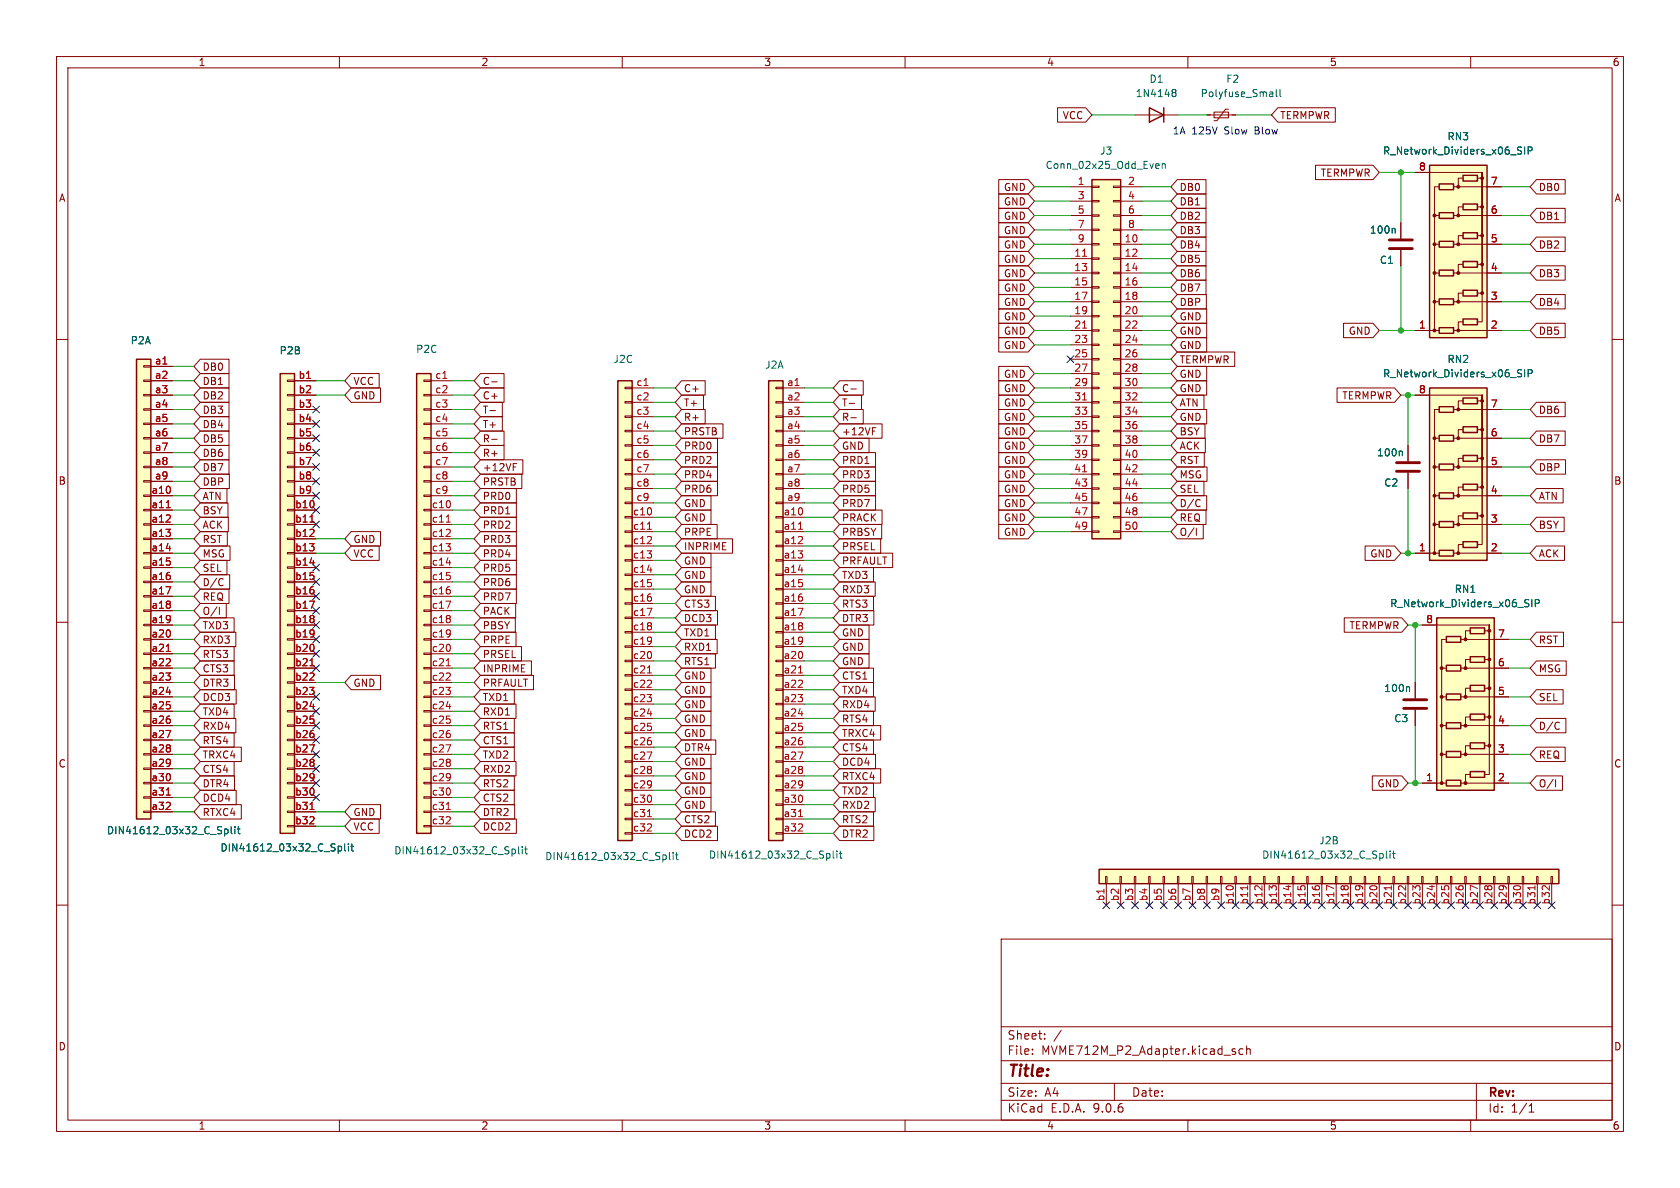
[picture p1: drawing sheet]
<svg xmlns="http://www.w3.org/2000/svg" width="297mm" height="210mm" viewBox="0 0 297 210" stroke-linecap="round" stroke-linejoin="round" font-family="sans-serif">
<defs><g id="words">
<text font-size="2.8" fill="#840000" x="178" y="190.9">Title:</text>
<g font-size="2.1" fill="#840000">
<text x="178" y="184">Sheet:</text>
<text x="178" y="186.7">File:</text>
<text x="184.1" y="186.7">MVME712M_P2_Adapter.kicad_sch</text>
<text x="178" y="196.9">KiCad</text>
<text x="178" y="194.1">Size:</text>
<text x="184.7" y="194.1">A4</text>
<text x="185.7" y="196.9">E.D.A.</text>
<text x="193.3" y="196.9">9.0.6</text>
<text x="200" y="194.1">Date:</text>
<text x="263" y="194.3">Rev:</text>
<text x="263" y="196.9">Id:</text>
<text x="267.1" y="196.9">1/1</text>
</g>
<g font-size="1.8" fill="#840000">
<text x="35" y="11.9">1</text>
<text x="85" y="11.9">2</text>
<text x="135" y="11.9">3</text>
<text x="185" y="11.9">4</text>
<text x="235" y="11.9">5</text>
<text x="285" y="11.9">6</text>
<text x="187.8" y="21.3">VCC</text>
<text x="226.2" y="21.3">TERMPWR</text>
<text x="10.3" y="35.9">A</text>
<text x="177.4" y="34">GND</text>
<text x="208.4" y="34">DB0</text>
<text x="233.4" y="31.4">TERMPWR</text>
<text x="271.9" y="34">DB0</text>
<text x="285.3" y="35.9">A</text>
<text x="177.4" y="39.1">GND</text>
<text x="177.4" y="41.6">GND</text>
<text x="177.4" y="36.5">GND</text>
<text x="208.4" y="41.6">DB3</text>
<text x="208.4" y="39.1">DB2</text>
<text x="208.4" y="36.5">DB1</text>
<text x="271.9" y="39.1">DB1</text>
<text x="177.4" y="46.7">GND</text>
<text x="177.4" y="44.1">GND</text>
<text x="208.4" y="44.1">DB4</text>
<text x="208.4" y="46.7">DB5</text>
<text x="271.9" y="44.1">DB2</text>
<text x="177.4" y="51.8">GND</text>
<text x="177.4" y="49.2">GND</text>
<text x="208.4" y="51.8">DB7</text>
<text x="208.4" y="49.2">DB6</text>
<text x="271.9" y="49.2">DB3</text>
<text x="177.4" y="56.8">GND</text>
<text x="177.4" y="59.4">GND</text>
<text x="177.4" y="54.3">GND</text>
<text x="208.4" y="54.3">DBP</text>
<text x="208.4" y="56.8">GND</text>
<text x="208.4" y="59.4">GND</text>
<text x="238.3" y="59.4">GND</text>
<text x="271.9" y="59.4">DB5</text>
<text x="271.9" y="54.3">DB4</text>
<text x="35.7" y="65.7">DB0</text>
<text x="177.4" y="61.9">GND</text>
<text x="208.4" y="64.5">TERMPWR</text>
<text x="208.4" y="61.9">GND</text>
<text x="35.7" y="68.3">DB1</text>
<text x="35.7" y="70.8">DB2</text>
<text x="62.4" y="70.8">GND</text>
<text x="62.4" y="68.3">VCC</text>
<text x="85.2" y="70.8">C+</text>
<text x="85.2" y="68.3">C-</text>
<text x="120.8" y="69.5">C+</text>
<text x="148.7" y="69.5">C-</text>
<text x="177.4" y="69.5">GND</text>
<text x="177.4" y="67">GND</text>
<text x="208.4" y="69.5">GND</text>
<text x="208.4" y="67">GND</text>
<text x="237.2" y="70.8">TERMPWR</text>
<text x="35.7" y="75.9">DB4</text>
<text x="35.7" y="73.3">DB3</text>
<text x="85.2" y="73.3">T-</text>
<text x="85.2" y="75.9">T+</text>
<text x="120.8" y="72.1">T+</text>
<text x="120.8" y="77.2">PRSTB</text>
<text x="120.8" y="74.6">R+</text>
<text x="148.7" y="77.2">+12VF</text>
<text x="148.7" y="74.6">R-</text>
<text x="148.7" y="72.1">T-</text>
<text x="177.4" y="74.6">GND</text>
<text x="177.4" y="72.1">GND</text>
<text x="177.4" y="77.2">GND</text>
<text x="208.4" y="74.6">GND</text>
<text x="208.4" y="72.1">ATN</text>
<text x="208.4" y="77.2">BSY</text>
<text x="271.9" y="73.3">DB6</text>
<text x="35.7" y="83.5">DB7</text>
<text x="35.7" y="78.4">DB5</text>
<text x="35.7" y="81">DB6</text>
<text x="85.2" y="78.4">R-</text>
<text x="85.2" y="81">R+</text>
<text x="85.2" y="83.5">+12VF</text>
<text x="120.8" y="82.2">PRD2</text>
<text x="120.8" y="79.7">PRD0</text>
<text x="148.7" y="82.2">PRD1</text>
<text x="148.7" y="79.7">GND</text>
<text x="177.4" y="79.7">GND</text>
<text x="177.4" y="82.2">GND</text>
<text x="208.4" y="82.2">RST</text>
<text x="208.4" y="79.7">ACK</text>
<text x="271.9" y="78.4">DB7</text>
<text x="271.9" y="83.5">DBP</text>
<text x="10.3" y="85.9">B</text>
<text x="35.7" y="86">DBP</text>
<text x="35.7" y="88.6">ATN</text>
<text x="85.2" y="86">PRSTB</text>
<text x="85.2" y="88.6">PRD0</text>
<text x="120.8" y="89.9">GND</text>
<text x="120.8" y="87.3">PRD6</text>
<text x="120.8" y="84.8">PRD4</text>
<text x="148.7" y="89.9">PRD7</text>
<text x="148.7" y="87.3">PRD5</text>
<text x="148.7" y="84.8">PRD3</text>
<text x="177.4" y="87.3">GND</text>
<text x="177.4" y="89.9">GND</text>
<text x="177.4" y="84.8">GND</text>
<text x="208.4" y="89.9">D/C</text>
<text x="208.4" y="84.8">MSG</text>
<text x="208.4" y="87.3">SEL</text>
<text x="271.9" y="88.6">ATN</text>
<text x="285.3" y="85.9">B</text>
<text x="35.7" y="91.1">BSY</text>
<text x="35.7" y="93.7">ACK</text>
<text x="85.2" y="91.1">PRD1</text>
<text x="85.2" y="93.7">PRD2</text>
<text x="120.8" y="92.4">GND</text>
<text x="120.8" y="94.9">PRPE</text>
<text x="148.7" y="94.9">PRBSY</text>
<text x="148.7" y="92.4">PRACK</text>
<text x="177.4" y="94.9">GND</text>
<text x="177.4" y="92.4">GND</text>
<text x="208.4" y="92.4">REQ</text>
<text x="208.4" y="94.9">O/I</text>
<text x="271.9" y="93.7">BSY</text>
<text x="35.7" y="98.7">MSG</text>
<text x="35.7" y="101.3">SEL</text>
<text x="35.7" y="96.2">RST</text>
<text x="62.4" y="96.2">GND</text>
<text x="62.4" y="98.7">VCC</text>
<text x="85.2" y="96.2">PRD3</text>
<text x="85.2" y="101.3">PRD5</text>
<text x="85.2" y="98.7">PRD4</text>
<text x="120.8" y="97.5">INPRIME</text>
<text x="120.8" y="100">GND</text>
<text x="148.7" y="100">PRFAULT</text>
<text x="148.7" y="97.5">PRSEL</text>
<text x="242.1" y="98.7">GND</text>
<text x="271.9" y="98.7">ACK</text>
<text x="35.7" y="103.8">D/C</text>
<text x="35.7" y="106.4">REQ</text>
<text x="85.2" y="106.4">PRD7</text>
<text x="85.2" y="103.8">PRD6</text>
<text x="120.8" y="107.6">CTS3</text>
<text x="120.8" y="105.1">GND</text>
<text x="120.8" y="102.6">GND</text>
<text x="148.7" y="105.1">RXD3</text>
<text x="148.7" y="102.6">TXD3</text>
<text x="148.7" y="107.6">RTS3</text>
<text x="35.7" y="108.9">O/I</text>
<text x="35.7" y="111.4">TXD3</text>
<text x="35.7" y="114">RXD3</text>
<text x="85.2" y="108.9">PACK</text>
<text x="85.2" y="114">PRPE</text>
<text x="85.2" y="111.4">PBSY</text>
<text x="120.8" y="112.7">TXD1</text>
<text x="120.8" y="110.2">DCD3</text>
<text x="148.7" y="110.2">DTR3</text>
<text x="148.7" y="112.7">GND</text>
<text x="238.5" y="111.4">TERMPWR</text>
<text x="271.9" y="114">RST</text>
<text x="35.7" y="119.1">CTS3</text>
<text x="35.7" y="116.5">RTS3</text>
<text x="85.2" y="116.5">PRSEL</text>
<text x="85.2" y="119.1">INPRIME</text>
<text x="120.8" y="115.3">RXD1</text>
<text x="120.8" y="117.8">RTS1</text>
<text x="148.7" y="117.8">GND</text>
<text x="148.7" y="115.3">GND</text>
<text x="271.9" y="119.1">MSG</text>
<text x="35.7" y="124.1">DCD3</text>
<text x="35.7" y="121.6">DTR3</text>
<text x="62.4" y="121.6">GND</text>
<text x="85.2" y="121.6">PRFAULT</text>
<text x="85.2" y="124.1">TXD1</text>
<text x="120.8" y="125.4">GND</text>
<text x="120.8" y="122.9">GND</text>
<text x="120.8" y="120.3">GND</text>
<text x="148.7" y="125.4">RXD4</text>
<text x="148.7" y="120.3">CTS1</text>
<text x="148.7" y="122.9">TXD4</text>
<text x="271.9" y="124.1">SEL</text>
<text x="35.7" y="126.7">TXD4</text>
<text x="35.7" y="131.8">RTS4</text>
<text x="35.7" y="129.2">RXD4</text>
<text x="85.2" y="126.7">RXD1</text>
<text x="85.2" y="129.2">RTS1</text>
<text x="85.2" y="131.8">CTS1</text>
<text x="120.8" y="130.5">GND</text>
<text x="120.8" y="128">GND</text>
<text x="148.7" y="128">RTS4</text>
<text x="148.7" y="130.5">TRXC4</text>
<text x="271.9" y="129.2">D/C</text>
<text x="10.3" y="135.9">C</text>
<text x="35.7" y="134.3">TRXC4</text>
<text x="35.7" y="136.8">CTS4</text>
<text x="85.2" y="136.8">RXD2</text>
<text x="85.2" y="134.3">TXD2</text>
<text x="120.8" y="135.6">GND</text>
<text x="120.8" y="133">DTR4</text>
<text x="148.7" y="133">CTS4</text>
<text x="148.7" y="135.6">DCD4</text>
<text x="271.9" y="134.3">REQ</text>
<text x="285.3" y="135.9">C</text>
<text x="35.7" y="141.9">DCD4</text>
<text x="35.7" y="139.4">DTR4</text>
<text x="85.2" y="139.4">RTS2</text>
<text x="85.2" y="141.9">CTS2</text>
<text x="120.8" y="140.7">GND</text>
<text x="120.8" y="143.2">GND</text>
<text x="120.8" y="138.1">GND</text>
<text x="148.7" y="138.1">RTXC4</text>
<text x="148.7" y="140.7">TXD2</text>
<text x="148.7" y="143.2">RXD2</text>
<text x="243.4" y="139.4">GND</text>
<text x="271.9" y="139.4">O/I</text>
<text x="35.7" y="144.5">RTXC4</text>
<text x="62.4" y="147">VCC</text>
<text x="62.4" y="144.5">GND</text>
<text x="85.2" y="147">DCD2</text>
<text x="85.2" y="144.5">DTR2</text>
<text x="120.8" y="145.7">CTS2</text>
<text x="120.8" y="148.3">DCD2</text>
<text x="148.7" y="148.3">DTR2</text>
<text x="148.7" y="145.7">RTS2</text>
<text x="10.3" y="185.9">D</text>
<text x="285.3" y="185.9">D</text>
<text x="35" y="199.9">1</text>
<text x="85" y="199.9">2</text>
<text x="135" y="199.9">3</text>
<text x="185" y="199.9">4</text>
<text x="235" y="199.9">5</text>
<text x="285" y="199.9">6</text>
</g>
<g font-size="1.8" fill="#006464">
<text x="200.7" y="17.4">1N4148</text>
<text x="203.1" y="14.8">D1</text>
<text x="212.2" y="17.4">Polyfuse_Small</text>
<text x="216.7" y="14.8">F2</text>
<text x="194.4" y="27.5">J3</text>
<text x="244.4" y="27.5">R_Network_Dividers_x06_SIP</text>
<text x="255.8" y="25">RN3</text>
<text x="184.7" y="30.1">Conn_02x25_Odd_Even</text>
<text x="242.1" y="41.5">100n</text>
<text x="243.8" y="46.8">C1</text>
<text x="23" y="61.1">P2A</text>
<text x="49.3" y="62.8">P2B</text>
<text x="73.5" y="62.6">P2C</text>
<text x="108.4" y="64.4">J2C</text>
<text x="135.2" y="65.4">J2A</text>
<text x="255.8" y="64.4">RN2</text>
<text x="244.4" y="66.9">R_Network_Dividers_x06_SIP</text>
<text x="243.3" y="80.9">100n</text>
<text x="244.6" y="86.2">C2</text>
<text x="245.7" y="107.5">R_Network_Dividers_x06_SIP</text>
<text x="257.1" y="105">RN1</text>
<text x="244.6" y="122.5">100n</text>
<text x="246.4" y="127.9">C3</text>
<text x="18.8" y="147.7">DIN41612_03x32_C_Split</text>
<text x="233.1" y="149.5">J2B</text>
<text x="38.9" y="150.7">DIN41612_03x32_C_Split</text>
<text x="69.6" y="151.2">DIN41612_03x32_C_Split</text>
<text x="96.3" y="152.2">DIN41612_03x32_C_Split</text>
<text x="125.2" y="152">DIN41612_03x32_C_Split</text>
<text x="223" y="152">DIN41612_03x32_C_Split</text>
</g>
<g font-size="1.8" fill="#0000c2">
<text x="207.2" y="24">1A</text>
<text x="210.7" y="24">125V</text>
<text x="216.6" y="24">Slow</text>
<text x="222.1" y="24">Blow</text>
</g>
<g font-size="1.8" fill="#a90000">
<text x="190.4" y="32.8">1</text>
<text x="190.4" y="35.3">3</text>
<text x="199.3" y="32.8">2</text>
<text x="199.3" y="35.3">4</text>
<text x="250.8" y="30.2">8</text>
<text x="263.5" y="32.8">7</text>
<text x="190.4" y="37.8">5</text>
<text x="190.4" y="40.4">7</text>
<text x="199.3" y="37.8">6</text>
<text x="199.3" y="40.4">8</text>
<text x="263.5" y="37.8">6</text>
<text x="189.8" y="45.5">11</text>
<text x="190.4" y="42.9">9</text>
<text x="198.7" y="42.9">10</text>
<text x="198.7" y="45.5">12</text>
<text x="263.5" y="42.9">5</text>
<text x="189.8" y="48">13</text>
<text x="189.8" y="50.5">15</text>
<text x="189.8" y="53.1">17</text>
<text x="198.7" y="48">14</text>
<text x="198.7" y="50.5">16</text>
<text x="198.7" y="53.1">18</text>
<text x="263.5" y="53.1">3</text>
<text x="263.5" y="48">4</text>
<text x="189.8" y="55.6">19</text>
<text x="189.8" y="58.2">21</text>
<text x="198.7" y="55.6">20</text>
<text x="198.7" y="58.2">22</text>
<text x="250.8" y="58.2">1</text>
<text x="263.5" y="58.2">2</text>
<text x="27.3" y="64.5">a1</text>
<text x="189.8" y="60.7">23</text>
<text x="189.8" y="63.2">25</text>
<text x="189.8" y="65.8">27</text>
<text x="198.7" y="60.7">24</text>
<text x="198.7" y="63.2">26</text>
<text x="198.7" y="65.8">28</text>
<text x="27.3" y="67.1">a2</text>
<text x="27.3" y="69.6">a3</text>
<text x="52.7" y="67.1">b1</text>
<text x="52.7" y="69.6">b2</text>
<text x="76.9" y="67.1">c1</text>
<text x="76.9" y="69.6">c2</text>
<text x="112.4" y="68.3">c1</text>
<text x="112.4" y="70.9">c2</text>
<text x="139.1" y="68.3">a1</text>
<text x="139.1" y="70.9">a2</text>
<text x="189.8" y="68.3">29</text>
<text x="189.8" y="70.9">31</text>
<text x="198.7" y="68.3">30</text>
<text x="198.7" y="70.9">32</text>
<text x="250.8" y="69.6">8</text>
<text x="27.3" y="72.1">a4</text>
<text x="27.3" y="74.7">a5</text>
<text x="27.3" y="77.2">a6</text>
<text x="52.7" y="72.1">b3</text>
<text x="52.7" y="74.7">b4</text>
<text x="52.7" y="77.2">b5</text>
<text x="76.9" y="72.1">c3</text>
<text x="76.9" y="74.7">c4</text>
<text x="76.9" y="77.2">c5</text>
<text x="112.4" y="73.4">c3</text>
<text x="112.4" y="75.9">c4</text>
<text x="139.1" y="73.4">a3</text>
<text x="139.1" y="75.9">a4</text>
<text x="189.8" y="73.4">33</text>
<text x="189.8" y="75.9">35</text>
<text x="198.7" y="73.4">34</text>
<text x="198.7" y="75.9">36</text>
<text x="263.5" y="77.2">6</text>
<text x="263.5" y="72.1">7</text>
<text x="27.3" y="79.8">a7</text>
<text x="27.3" y="82.3">a8</text>
<text x="52.7" y="79.8">b6</text>
<text x="52.7" y="82.3">b7</text>
<text x="76.9" y="79.8">c6</text>
<text x="76.9" y="82.3">c7</text>
<text x="112.4" y="78.5">c5</text>
<text x="112.4" y="81">c6</text>
<text x="112.4" y="83.6">c7</text>
<text x="139.1" y="78.5">a5</text>
<text x="139.1" y="81">a6</text>
<text x="139.1" y="83.6">a7</text>
<text x="189.8" y="78.5">37</text>
<text x="189.8" y="81">39</text>
<text x="189.8" y="83.6">41</text>
<text x="198.7" y="78.5">38</text>
<text x="198.7" y="81">40</text>
<text x="198.7" y="83.6">42</text>
<text x="263.5" y="82.3">5</text>
<text x="26.7" y="87.4">a10</text>
<text x="26.7" y="89.9">a11</text>
<text x="27.3" y="84.8">a9</text>
<text x="52.1" y="89.9">b10</text>
<text x="52.7" y="84.8">b8</text>
<text x="52.7" y="87.4">b9</text>
<text x="76.2" y="89.9">c10</text>
<text x="76.9" y="84.8">c8</text>
<text x="76.9" y="87.4">c9</text>
<text x="112.4" y="86.1">c8</text>
<text x="112.4" y="88.6">c9</text>
<text x="139.1" y="86.1">a8</text>
<text x="139.1" y="88.6">a9</text>
<text x="189.8" y="86.1">43</text>
<text x="189.8" y="88.6">45</text>
<text x="198.7" y="86.1">44</text>
<text x="198.7" y="88.6">46</text>
<text x="263.5" y="87.4">4</text>
<text x="26.7" y="92.5">a12</text>
<text x="26.7" y="95">a13</text>
<text x="52.1" y="92.5">b11</text>
<text x="52.1" y="95">b12</text>
<text x="76.2" y="92.5">c11</text>
<text x="76.2" y="95">c12</text>
<text x="111.8" y="91.2">c10</text>
<text x="111.8" y="93.7">c11</text>
<text x="138.4" y="91.2">a10</text>
<text x="138.4" y="93.7">a11</text>
<text x="189.8" y="91.2">47</text>
<text x="189.8" y="93.7">49</text>
<text x="198.7" y="91.2">48</text>
<text x="198.7" y="93.7">50</text>
<text x="263.5" y="92.5">3</text>
<text x="26.7" y="97.5">a14</text>
<text x="26.7" y="100.1">a15</text>
<text x="52.1" y="97.5">b13</text>
<text x="52.1" y="100.1">b14</text>
<text x="76.2" y="97.5">c13</text>
<text x="76.2" y="100.1">c14</text>
<text x="111.8" y="96.3">c12</text>
<text x="111.8" y="98.8">c13</text>
<text x="111.8" y="101.3">c14</text>
<text x="138.4" y="96.3">a12</text>
<text x="138.4" y="98.8">a13</text>
<text x="138.4" y="101.3">a14</text>
<text x="250.8" y="97.5">1</text>
<text x="263.5" y="97.5">2</text>
<text x="26.7" y="102.6">a16</text>
<text x="26.7" y="105.2">a17</text>
<text x="26.7" y="107.7">a18</text>
<text x="52.1" y="102.6">b15</text>
<text x="52.1" y="105.2">b16</text>
<text x="52.1" y="107.7">b17</text>
<text x="76.2" y="102.6">c15</text>
<text x="76.2" y="105.2">c16</text>
<text x="76.2" y="107.7">c17</text>
<text x="111.8" y="103.9">c15</text>
<text x="111.8" y="106.4">c16</text>
<text x="138.4" y="103.9">a15</text>
<text x="138.4" y="106.4">a16</text>
<text x="26.7" y="110.2">a19</text>
<text x="26.7" y="112.8">a20</text>
<text x="52.1" y="110.2">b18</text>
<text x="52.1" y="112.8">b19</text>
<text x="76.2" y="110.2">c18</text>
<text x="76.2" y="112.8">c19</text>
<text x="111.8" y="109">c17</text>
<text x="111.8" y="111.5">c18</text>
<text x="138.4" y="109">a17</text>
<text x="138.4" y="111.5">a18</text>
<text x="252" y="110.2">8</text>
<text x="264.7" y="112.8">7</text>
<text x="26.7" y="115.3">a21</text>
<text x="26.7" y="117.9">a22</text>
<text x="52.1" y="115.3">b20</text>
<text x="52.1" y="117.9">b21</text>
<text x="76.2" y="115.3">c20</text>
<text x="76.2" y="117.9">c21</text>
<text x="111.8" y="114">c19</text>
<text x="111.8" y="116.6">c20</text>
<text x="111.8" y="119.1">c21</text>
<text x="138.4" y="114">a19</text>
<text x="138.4" y="116.6">a20</text>
<text x="138.4" y="119.1">a21</text>
<text x="264.7" y="117.9">6</text>
<text x="26.7" y="120.4">a23</text>
<text x="26.7" y="122.9">a24</text>
<text x="26.7" y="125.5">a25</text>
<text x="52.1" y="120.4">b22</text>
<text x="52.1" y="122.9">b23</text>
<text x="52.1" y="125.5">b24</text>
<text x="76.2" y="120.4">c22</text>
<text x="76.2" y="122.9">c23</text>
<text x="76.2" y="125.5">c24</text>
<text x="111.8" y="121.7">c22</text>
<text x="111.8" y="124.2">c23</text>
<text x="138.4" y="121.7">a22</text>
<text x="138.4" y="124.2">a23</text>
<text x="264.7" y="122.9">5</text>
<text x="26.7" y="128">a26</text>
<text x="26.7" y="130.6">a27</text>
<text x="52.1" y="128">b25</text>
<text x="52.1" y="130.6">b26</text>
<text x="76.2" y="128">c25</text>
<text x="76.2" y="130.6">c26</text>
<text x="111.8" y="126.7">c24</text>
<text x="111.8" y="129.3">c25</text>
<text x="111.8" y="131.8">c26</text>
<text x="138.4" y="126.7">a24</text>
<text x="138.4" y="129.3">a25</text>
<text x="138.4" y="131.8">a26</text>
<text x="264.7" y="128">4</text>
<text x="26.7" y="133.1">a28</text>
<text x="26.7" y="135.6">a29</text>
<text x="52.1" y="133.1">b27</text>
<text x="52.1" y="135.6">b28</text>
<text x="76.2" y="133.1">c27</text>
<text x="76.2" y="135.6">c28</text>
<text x="111.8" y="134.4">c27</text>
<text x="111.8" y="136.9">c28</text>
<text x="138.4" y="134.4">a27</text>
<text x="138.4" y="136.9">a28</text>
<text x="264.7" y="133.1">3</text>
<text x="26.7" y="138.2">a30</text>
<text x="26.7" y="140.7">a31</text>
<text x="26.7" y="143.3">a32</text>
<text x="52.1" y="138.2">b29</text>
<text x="52.1" y="140.7">b30</text>
<text x="52.1" y="143.3">b31</text>
<text x="76.2" y="138.2">c29</text>
<text x="76.2" y="140.7">c30</text>
<text x="76.2" y="143.3">c31</text>
<text x="111.8" y="139.4">c29</text>
<text x="111.8" y="142">c30</text>
<text x="138.4" y="139.4">a29</text>
<text x="138.4" y="142">a30</text>
<text x="252" y="138.2">1</text>
<text x="264.7" y="138.2">2</text>
<text x="52.1" y="145.8">b32</text>
<text x="76.2" y="145.8">c32</text>
<text x="111.8" y="144.5">c31</text>
<text x="111.8" y="147.1">c32</text>
<text x="138.4" y="144.5">a31</text>
<text x="138.4" y="147.1">a32</text>
<text x="195.3" y="159.4" transform="rotate(-90 195.3 159.4)">b1</text>
<text x="197.9" y="159.4" transform="rotate(-90 197.9 159.4)">b2</text>
<text x="200.4" y="159.4" transform="rotate(-90 200.4 159.4)">b3</text>
<text x="202.9" y="159.4" transform="rotate(-90 202.9 159.4)">b4</text>
<text x="205.5" y="159.4" transform="rotate(-90 205.5 159.4)">b5</text>
<text x="208" y="159.4" transform="rotate(-90 208 159.4)">b6</text>
<text x="210.6" y="159.4" transform="rotate(-90 210.6 159.4)">b7</text>
<text x="213.1" y="159.4" transform="rotate(-90 213.1 159.4)">b8</text>
<text x="215.6" y="159.4" transform="rotate(-90 215.6 159.4)">b9</text>
<text x="218.2" y="160" transform="rotate(-90 218.2 160)">b10</text>
<text x="220.7" y="160" transform="rotate(-90 220.7 160)">b11</text>
<text x="223.3" y="160" transform="rotate(-90 223.3 160)">b12</text>
<text x="225.8" y="160" transform="rotate(-90 225.8 160)">b13</text>
<text x="228.3" y="160" transform="rotate(-90 228.3 160)">b14</text>
<text x="230.9" y="160" transform="rotate(-90 230.9 160)">b15</text>
<text x="233.4" y="160" transform="rotate(-90 233.4 160)">b16</text>
<text x="236" y="160" transform="rotate(-90 236 160)">b17</text>
<text x="238.5" y="160" transform="rotate(-90 238.5 160)">b18</text>
<text x="241" y="160" transform="rotate(-90 241 160)">b19</text>
<text x="243.6" y="160" transform="rotate(-90 243.6 160)">b20</text>
<text x="246.1" y="160" transform="rotate(-90 246.1 160)">b21</text>
<text x="248.7" y="160" transform="rotate(-90 248.7 160)">b22</text>
<text x="251.2" y="160" transform="rotate(-90 251.2 160)">b23</text>
<text x="253.7" y="160" transform="rotate(-90 253.7 160)">b24</text>
<text x="256.3" y="160" transform="rotate(-90 256.3 160)">b25</text>
<text x="258.8" y="160" transform="rotate(-90 258.8 160)">b26</text>
<text x="261.4" y="160" transform="rotate(-90 261.4 160)">b27</text>
<text x="263.9" y="160" transform="rotate(-90 263.9 160)">b28</text>
<text x="266.4" y="160" transform="rotate(-90 266.4 160)">b29</text>
<text x="269" y="160" transform="rotate(-90 269 160)">b30</text>
<text x="271.5" y="160" transform="rotate(-90 271.5 160)">b31</text>
<text x="274.1" y="160" transform="rotate(-90 274.1 160)">b32</text>
</g>
</g></defs>
<g fill="none" stroke="#840000" stroke-width=".18">
<path d="M10 10h277v190h-277zM12 12h273v186h-273zM60 10v2M110 10v2M160 10v2M210 10v2M260 10v2M10 60h2M285 60h2M10 110h2M285 110h2M10 160h2"/>
<path d="M177 166h108v32h-108zM285 160h2M60 198v2M110 198v2M160 198v2M177 194.5h108M177 191.5h108M177 187.5h108M177 181.5h108M182.5 186.3v.1M182.5 185.5v.1M184.7 183.6v.1"/>
<path d="M184.7 182.8v.1M187.6 182.1l-1.3 2M197 191.5v3M210 198v2M218 185.9l.4 .1 .1 .2-.3 .2h-.2M218 185.4l.4 .1M219.7 185.5l-.4-.1-.3 .3v.4l.2 .2h.5M220.4 185.5l.2-.1 .4 .1v.9M220.4 184.9v1.5M260 198v2M261 191.5v6.5M270.3 196.6h.9"/>
<path d="M270.3 195.5l.4-.4v1.5"/>
</g>
<path d="M135.9 67.3h2.5v81.3h-2.5z" fill="#ffffc2"/>
<path d="M203.2 19.1l2.5 1.2-2.5 1.3zM205.7 19.1v2.5M135.9 67.3h2.5v81.3h-2.5z" fill="none" stroke="#840000" stroke-width=".25"/>
<g fill="none" stroke="#840000" stroke-width=".18">
<path d="M214.6 19.8h2.6v1h-2.6zM217.2 19.3h-.5l-1.6 2h-.5M200.7 20.3h7.6M213.4 20.3h5M137.2 68.5h1.2v.2h-1.2zM137.2 71h1.2v.2h-1.2zM137.2 73.5h1.2v.3h-1.2zM137.2 76.1h1.2v.2h-1.2zM137.2 78.6h1.2v.3h-1.2zM138.4 68.6h3.8M138.4 71.1h3.8M138.4 73.7h3.8"/>
<path d="M138.4 76.2h3.8M138.4 78.7h3.8M137.2 81.2h1.2v.2h-1.2zM137.2 83.7h1.2v.2h-1.2zM137.2 86.2h1.2v.3h-1.2zM137.2 88.8h1.2v.2h-1.2zM137.2 91.3h1.2v.3h-1.2zM137.2 93.9h1.2v.2h-1.2zM137.2 96.4h1.2v.2h-1.2zM137.2 98.9h1.2v.3h-1.2zM138.4 81.3h3.8M138.4 83.8h3.8"/>
<path d="M138.4 86.4h3.8M138.4 88.9h3.8M138.4 91.4h3.8M138.4 94h3.8M138.4 96.5h3.8M138.4 99.1h3.8M137.2 101.5h1.2v.2h-1.2zM137.2 104h1.2v.3h-1.2zM137.2 106.6h1.2v.2h-1.2zM137.2 109.1h1.2v.2h-1.2zM137.2 111.6h1.2v.3h-1.2zM137.2 114.2h1.2v.2h-1.2z"/>
<path d="M137.2 116.7h1.2v.3h-1.2zM137.2 119.3h1.2v.2h-1.2zM138.4 101.6h3.8M138.4 104.1h3.8M138.4 106.7h3.8M138.4 109.2h3.8M138.4 111.8h3.8M138.4 114.3h3.8M138.4 116.8h3.8M138.4 119.4h3.8M137.2 121.8h1.2v.2h-1.2zM137.2 124.3h1.2v.3h-1.2z"/>
<path d="M137.2 126.9h1.2v.2h-1.2zM137.2 129.4h1.2v.3h-1.2zM137.2 132h1.2v.2h-1.2zM137.2 134.5h1.2v.2h-1.2zM137.2 137h1.2v.3h-1.2zM137.2 139.6h1.2v.2h-1.2zM138.4 121.9h3.8M138.4 124.5h3.8M138.4 127h3.8M138.4 129.5h3.8M138.4 132.1h3.8M138.4 134.6h3.8"/>
<path d="M138.4 137.2h3.8M138.4 139.7h3.8M137.2 142.1h1.2v.3h-1.2zM137.2 144.7h1.2v.2h-1.2zM137.2 147.2h1.2v.2h-1.2zM138.4 142.2h3.8M138.4 144.8h3.8M138.4 147.3h3.8"/>
</g>
<path d="M141.2 93.6h.7M141.2 119h.7M141.2 144.4h.7" fill="none" stroke="#a90000" stroke-width=".18"/>
<g fill="none" stroke="#006464" stroke-width=".18">
<path d="M207.3 16.3l.1 .1M207.3 15.9l.4-.1 .2 .1v.2l-.2 .3M207.4 16.4h.3M207.4 16.4h-.1M207.7 16.4l.2 .2v.4l-.2 .1-.4-.1M224.8 16.2l.2 .2v.7M225 17l-.4 .1M225 16.5l-.4 .1M225.6 15.8v1.1l.2 .2M226.3 15.8v1.1l.2 .2M146.3 150.9h.3l.1 .2v.5l-.4 .1M147.3 150.4v1.1l.2 .2"/>
<path d="M148 150.4v.2M148 150.9v.8M148.4 150.9h.5M148.6 150.4v1.1l.3 .2"/>
</g>
<path d="M194.3 153.7h81.3v2.5h-81.3z" fill="#ffffc2"/>
<path d="M194.3 153.7h81.3v2.5h-81.3z" fill="none" stroke="#840000" stroke-width=".25"/>
<g fill="none" stroke="#840000" stroke-width=".18">
<path d="M195.5 154.9h.2v1.3h-.2zM195.6 156.2v3.8M198 154.9h.2v1.3h-.2zM198.1 156.2v3.8M200.5 154.9h.3v1.3h-.3zM200.7 156.2v3.8M203.1 154.9h.2v1.3h-.2zM203.2 156.2v3.8M205.6 154.9h.3v1.3h-.3zM205.7 156.2v3.8M208.2 154.9h.2v1.3h-.2zM208.3 156.2v3.8"/>
<path d="M210.7 154.9h.2v1.3h-.2zM210.8 156.2v3.8M213.2 154.9h.3v1.3h-.3zM213.4 156.2v3.8M215.8 154.9h.2v1.3h-.2zM215.9 156.2v3.8M218.3 154.9h.3v1.3h-.3zM218.4 156.2v3.8M220.9 154.9h.2v1.3h-.2zM221 156.2v3.8M223.4 154.9h.2v1.3h-.2zM223.5 156.2v3.8"/>
<path d="M225.9 154.9h.3v1.3h-.3zM226.1 156.2v3.8M228.5 154.9h.2v1.3h-.2zM228.6 156.2v3.8M231 154.9h.3v1.3h-.3zM231.1 156.2v3.8M233.6 154.9h.2v1.3h-.2zM233.7 156.2v3.8M236.1 154.9h.2v1.3h-.2zM236.2 156.2v3.8M238.6 154.9h.3v1.3h-.3zM238.8 156.2v3.8"/>
<path d="M241.2 154.9h.2v1.3h-.2zM241.3 156.2v3.8M243.7 154.9h.3v1.3h-.3zM243.8 156.2v3.8M246.3 154.9h.2v1.3h-.2zM246.4 156.2v3.8M248.8 154.9h.2v1.3h-.2zM248.9 156.2v3.8M251.3 154.9h.3v1.3h-.3zM251.5 156.2v3.8M253.9 154.9h.2v1.3h-.2zM254 156.2v3.8"/>
<path d="M256.4 154.9h.3v1.3h-.3zM256.5 156.2v3.8M259 154.9h.2v1.3h-.2zM259.1 156.2v3.8M261.5 154.9h.2v1.3h-.2zM261.6 156.2v3.8M264 154.9h.3v1.3h-.3zM264.2 156.2v3.8M266.6 154.9h.2v1.3h-.2zM266.7 156.2v3.8M269.1 154.9h.3v1.3h-.3zM269.2 156.2v3.8"/>
<path d="M271.7 154.9h.2v1.3h-.2zM271.8 156.2v3.8M274.2 154.9h.2v1.3h-.2zM274.3 156.2v3.8"/>
</g>
<path d="M220.6 156.6v.7M246 156.6v.7M271.4 156.6v.7" fill="none" stroke="#a90000" stroke-width=".18"/>
<path d="M244.1 150.9h.3l.1 .2v.5l-.4 .1M245.1 150.4v1.1l.2 .2M245.7 150.4v.2M245.7 150.9v.8M246.2 150.9h.5M246.3 150.4v1.1l.4 .2" fill="none" stroke="#006464" stroke-width=".18"/>
<path d="M252.7 29.2h10.2v30.5h-10.2z" fill="#ffffc2"/>
<g fill="none" stroke="#840000" stroke-width=".25">
<path d="M252.7 29.2h10.2v30.5h-10.2zM254.4 37.6h2.6v1h-2.6zM254.4 32.5h2.6v1h-2.6zM258.6 36.1h2.6v1h-2.6zM258.6 31h2.6v1h-2.6zM254.4 57.9h2.6v1h-2.6zM254.4 52.8h2.6v1h-2.6zM254.4 47.8h2.6v1h-2.6zM254.4 42.7h2.6v1h-2.6zM258.6 56.4h2.6v1h-2.6zM258.6 51.3h2.6v1h-2.6zM258.6 46.2h2.6v1h-2.6z"/>
<path d="M258.6 41.1h2.6v1.1h-2.6z"/>
</g>
<g fill="none" stroke="#840000" stroke-width=".18">
<path d="M247.6 39.4v2.8M250.2 30.5h11.8M254.4 38.1h-.8v5.1M254.4 33h-.8v5.1M257 38.1h8.4M257 33h8.4M258.6 36.6h-.8v1.5M258.6 31.5h-.8v1.5M262 30.5v26.4h-.8M262 30.5v21.3h-.8M262 30.5v16.2h-.8M262 30.5v11.2h-.8"/>
<path d="M262 30.5v6.1h-.8M262 30.5v1h-.8M247.6 44.2v2.8M250.2 58.4h4.2M254.4 53.3h-.8v5.1M254.4 48.3h-.8v5M254.4 43.2h-.8v5.1M257 58.4h8.4M257 53.3h8.4M257 48.3h8.4M257 43.2h8.4M258.6 56.9h-.8v1.5"/>
<path d="M258.6 51.8h-.8v1.5M258.6 46.7h-.8v1.6M258.6 41.7h-.8v1.5"/>
</g>
<g fill="#840000" stroke="#840000" stroke-width=".18">
<circle cx="253.6" cy="58.4" r=".25"/>
<circle cx="257.8" cy="58.4" r=".25"/>
<circle cx="253.6" cy="53.3" r=".25"/>
<circle cx="257.8" cy="53.3" r=".25"/>
<circle cx="262" cy="51.8" r=".25"/>
<circle cx="253.6" cy="48.3" r=".25"/>
<circle cx="257.8" cy="48.3" r=".25"/>
<circle cx="262" cy="46.7" r=".25"/>
<circle cx="253.6" cy="43.2" r=".25"/>
<circle cx="257.8" cy="43.2" r=".25"/>
<circle cx="262" cy="41.7" r=".25"/>
<circle cx="253.6" cy="38.1" r=".25"/>
<circle cx="257.8" cy="38.1" r=".25"/>
<circle cx="262" cy="36.6" r=".25"/>
<circle cx="257.8" cy="33" r=".25"/>
<circle cx="262" cy="31.5" r=".25"/>
</g>
<path d="M268.5 26.6l.4 .1 .1 .3-.2 .2h-.3M268.5 26h.5M269.5 26v1.2M270.1 26.6h.7l.1-.2-.1-.3-.7-.1v1.2M246.5 40.4l.1 .2v.6" fill="none" stroke="#006464" stroke-width=".18"/>
<path d="M245.6 42.4h4.1M245.6 43.9h4.1" fill="none" stroke="#840000" stroke-width=".51"/>
<path d="M49.5 66h2.6v81.3h-2.6z" fill="#ffffc2"/>
<path d="M49.5 66h2.6v81.3h-2.6z" fill="none" stroke="#840000" stroke-width=".25"/>
<g fill="none" stroke="#840000" stroke-width=".18">
<path d="M50.8 67.2h1.3v.2h-1.3zM50.8 69.7h1.3v.3h-1.3zM50.8 72.3h1.3v.2h-1.3zM50.8 74.8h1.3v.3h-1.3zM50.8 77.3h1.3v.3h-1.3zM50.8 79.9h1.3v.2h-1.3zM52.1 67.3h3.8M52.1 69.9h3.8M52.1 72.4h3.8M52.1 74.9h3.8M52.1 77.5h3.8M50.8 82.4h1.3v.3h-1.3z"/>
<path d="M50.8 85h1.3v.2h-1.3zM50.8 87.5h1.3v.3h-1.3zM50.8 90h1.3v.3h-1.3zM50.8 92.6h1.3v.2h-1.3zM50.8 95.1h1.3v.3h-1.3zM50.8 97.7h1.3v.2h-1.3zM52.1 80h3.8M52.1 82.6h3.8M52.1 85.1h3.8M52.1 87.6h3.8M52.1 90.2h3.8M52.1 92.7h3.8"/>
<path d="M52.1 95.3h3.8M52.1 97.8h3.8M50.8 100.2h1.3v.3h-1.3zM50.8 102.7h1.3v.3h-1.3zM50.8 105.3h1.3v.2h-1.3zM50.8 107.8h1.3v.3h-1.3zM50.8 110.4h1.3v.2h-1.3zM50.8 112.9h1.3v.3h-1.3zM50.8 115.4h1.3v.3h-1.3zM50.8 118h1.3v.2h-1.3zM52.1 100.3h3.8M52.1 102.9h3.8"/>
<path d="M52.1 105.4h3.8M52.1 108h3.8M52.1 110.5h3.8M52.1 113h3.8M52.1 115.6h3.8M52.1 118.1h3.8M50.8 120.5h1.3v.3h-1.3zM50.8 123.1h1.3v.2h-1.3zM50.8 125.6h1.3v.3h-1.3zM50.8 128.1h1.3v.3h-1.3zM50.8 130.7h1.3v.2h-1.3zM50.8 133.2h1.3v.3h-1.3z"/>
<path d="M50.8 135.8h1.3v.2h-1.3zM50.8 138.3h1.3v.3h-1.3zM52.1 120.7h3.8M52.1 123.2h3.8M52.1 125.7h3.8M52.1 128.3h3.8M52.1 130.8h3.8M52.1 133.4h3.8M52.1 135.9h3.8M52.1 138.4h3.8M50.8 140.8h1.3v.3h-1.3zM50.8 143.4h1.3v.2h-1.3z"/>
<path d="M50.8 145.9h1.3v.3h-1.3zM52.1 141h3.8M52.1 143.5h3.8M52.1 146.1h3.8"/>
</g>
<path d="M54.8 92.3h.7M54.8 117.7h.7M54.8 143.1h.7" fill="none" stroke="#a90000" stroke-width=".18"/>
<path d="M59.9 149.6l.4 .1 .1 .1-.1 .5-.4 .1M60.9 149.2v1.1l.2 .1M61.6 149.2v.1M61.6 149.6v.8M62 149.6h.5M62.2 149.2v1.1l.3 .1" fill="none" stroke="#006464" stroke-width=".18"/>
<path d="M24.1 63.5h2.6v81.3h-2.6z" fill="#ffffc2"/>
<path d="M24.1 63.5h2.6v81.3h-2.6z" fill="none" stroke="#840000" stroke-width=".25"/>
<g fill="none" stroke="#840000" stroke-width=".18">
<path d="M25.4 64.6h1.3v.3h-1.3zM25.4 67.2h1.3v.2h-1.3zM25.4 69.7h1.3v.3h-1.3zM25.4 72.3h1.3v.2h-1.3zM25.4 74.8h1.3v.3h-1.3zM25.4 77.3h1.3v.3h-1.3zM25.4 79.9h1.3v.2h-1.3zM26.7 64.8h3.8M26.7 67.3h3.8M26.7 69.9h3.8M26.7 72.4h3.8M26.7 74.9h3.8"/>
<path d="M26.7 77.5h3.8M25.4 82.4h1.3v.3h-1.3zM25.4 85h1.3v.2h-1.3zM25.4 87.5h1.3v.3h-1.3zM25.4 90h1.3v.3h-1.3zM25.4 92.6h1.3v.2h-1.3zM25.4 95.1h1.3v.3h-1.3zM25.4 97.7h1.3v.2h-1.3zM26.7 80h3.8M26.7 82.6h3.8M26.7 85.1h3.8M26.7 87.6h3.8"/>
<path d="M26.7 90.2h3.8M26.7 92.7h3.8M26.7 95.3h3.8M26.7 97.8h3.8M25.4 100.2h1.3v.3h-1.3zM25.4 102.7h1.3v.3h-1.3zM25.4 105.3h1.3v.2h-1.3zM25.4 107.8h1.3v.3h-1.3zM25.4 110.4h1.3v.2h-1.3zM25.4 112.9h1.3v.3h-1.3zM25.4 115.4h1.3v.3h-1.3zM25.4 118h1.3v.2h-1.3z"/>
<path d="M26.7 100.3h3.8M26.7 102.9h3.8M26.7 105.4h3.8M26.7 108h3.8M26.7 110.5h3.8M26.7 113h3.8M26.7 115.6h3.8M26.7 118.1h3.8M25.4 120.5h1.3v.3h-1.3zM25.4 123.1h1.3v.2h-1.3zM25.4 125.6h1.3v.3h-1.3zM25.4 128.1h1.3v.3h-1.3z"/>
<path d="M25.4 130.7h1.3v.2h-1.3zM25.4 133.2h1.3v.3h-1.3zM25.4 135.8h1.3v.2h-1.3zM25.4 138.3h1.3v.3h-1.3zM26.7 120.7h3.8M26.7 123.2h3.8M26.7 125.7h3.8M26.7 128.3h3.8M26.7 130.8h3.8M26.7 133.4h3.8M26.7 135.9h3.8M26.7 138.4h3.8"/>
<path d="M25.4 140.8h1.3v.3h-1.3zM25.4 143.4h1.3v.2h-1.3zM26.7 141h3.8M26.7 143.5h3.8"/>
</g>
<path d="M29.4 89.8h.7M29.4 115.2h.7M29.4 140.6h.7" fill="none" stroke="#a90000" stroke-width=".18"/>
<path d="M39.8 146.5l.4 .1 .1 .2v.5l-.5 .1M40.9 146.1v1.1l.1 .2M41.5 146.1v.1M41.5 146.5v.9M42 146.5h.4M42.1 146.1v1.1l.3 .2" fill="none" stroke="#006464" stroke-width=".18"/>
<path d="M252.7 68.6h10.2v30.5h-10.2z" fill="#ffffc2"/>
<g fill="none" stroke="#840000" stroke-width=".25">
<path d="M252.7 68.6h10.2v30.5h-10.2zM254.4 77h2.6v1h-2.6zM254.4 71.9h2.6v1h-2.6zM258.6 75.4h2.6v1.1h-2.6zM258.6 70.4h2.6v1h-2.6zM254.4 97.3h2.6v1h-2.6zM254.4 92.2h2.6v1h-2.6zM254.4 87.1h2.6v1h-2.6zM254.4 82h2.6v1.1h-2.6zM258.6 95.8h2.6v1h-2.6zM258.6 90.7h2.6v1h-2.6zM258.6 85.6h2.6v1h-2.6z"/>
<path d="M258.6 80.5h2.6v1h-2.6z"/>
</g>
<g fill="none" stroke="#840000" stroke-width=".18">
<path d="M248.9 78.7v2.8M250.2 69.9h11.8M254.4 77.5h-.8v5.1M254.4 72.4h-.8v5.1M257 77.5h8.4M257 72.4h8.4M258.6 75.9h-.8v1.6M258.6 70.9h-.8v1.5M262 69.9v26.4h-.8M262 69.9v21.3h-.8M262 69.9v16.2h-.8M262 69.9v11.1h-.8"/>
<path d="M262 69.9v6h-.8M262 69.9v1h-.8M248.9 83.6v2.8M250.2 97.8h4.2M254.4 92.7h-.8v5.1M254.4 87.6h-.8v5.1M254.4 82.6h-.8v5M257 97.8h8.4M257 92.7h8.4M257 87.6h8.4M257 82.6h8.4M258.6 96.3h-.8v1.5"/>
<path d="M258.6 91.2h-.8v1.5M258.6 86.1h-.8v1.5M258.6 81h-.8v1.6"/>
</g>
<g fill="#840000" stroke="#840000" stroke-width=".18">
<circle cx="253.6" cy="97.8" r=".25"/>
<circle cx="257.8" cy="97.8" r=".25"/>
<circle cx="253.6" cy="92.7" r=".25"/>
<circle cx="257.8" cy="92.7" r=".25"/>
<circle cx="262" cy="91.2" r=".25"/>
<circle cx="253.6" cy="87.6" r=".25"/>
<circle cx="257.8" cy="87.6" r=".25"/>
<circle cx="262" cy="86.1" r=".25"/>
<circle cx="253.6" cy="82.5" r=".25"/>
<circle cx="257.8" cy="82.5" r=".25"/>
<circle cx="262" cy="81" r=".25"/>
<circle cx="253.6" cy="77.5" r=".25"/>
<circle cx="257.8" cy="77.5" r=".25"/>
<circle cx="262" cy="75.9" r=".25"/>
<circle cx="257.8" cy="72.4" r=".25"/>
<circle cx="262" cy="70.9" r=".25"/>
</g>
<path d="M247.7 79.7l.2 .2v.7M268.5 66l.4 .1 .1 .3-.2 .2h-.3M268.5 65.3l.5 .1M269.5 65.3v1.3M270.1 66h.7l.1-.2-.1-.3-.7-.2v1.3" fill="none" stroke="#006464" stroke-width=".18"/>
<path d="M246.9 81.8h4.1M246.9 83.3h4.1" fill="none" stroke="#840000" stroke-width=".51"/>
<path d="M254 109.2h10.2v30.5h-10.2z" fill="#ffffc2"/>
<g fill="none" stroke="#840000" stroke-width=".25">
<path d="M254 109.2h10.2v30.5h-10.2zM255.7 117.6h2.5v1h-2.5zM255.7 112.5h2.5v1h-2.5zM259.9 116.1h2.6v1h-2.6zM259.9 111h2.6v1h-2.6zM255.7 137.9h2.5v1h-2.5zM255.7 132.8h2.5v1.1h-2.5zM255.7 127.8h2.5v1h-2.5zM255.7 122.7h2.5v1h-2.5zM259.9 136.4h2.6v1h-2.6zM259.9 131.3h2.6v1h-2.6zM259.9 126.2h2.6v1.1h-2.6z"/>
<path d="M259.9 121.2h2.6v1h-2.6z"/>
</g>
<g fill="none" stroke="#840000" stroke-width=".18">
<path d="M251.5 110.5h11.8M255.7 118.1h-.8v5.1M255.7 113h-.8v5.1M258.2 118.1h8.5M258.2 113h8.5M259.9 116.6h-.8v1.5M259.9 111.5h-.8v1.5M263.3 110.5v26.4h-.8M263.3 110.5v21.3h-.8M263.3 110.5v16.2h-.8M263.3 110.5v11.2h-.8M263.3 110.5v6.1h-.8"/>
<path d="M263.3 110.5v1h-.8M250.2 120.7v2.7M250.2 125.5v2.8M251.5 138.4h4.2M255.7 133.4h-.8v5M255.7 128.3h-.8v5.1M255.7 123.2h-.8v5.1M258.2 138.4h8.5M258.2 133.4h8.5M258.2 128.3h8.5M258.2 123.2h8.5M259.9 136.9h-.8v1.5"/>
<path d="M259.9 131.8h-.8v1.6M259.9 126.7h-.8v1.6M259.9 121.7h-.8v1.5"/>
</g>
<g fill="#840000" stroke="#840000" stroke-width=".18">
<circle cx="254.9" cy="138.4" r=".25"/>
<circle cx="259.1" cy="138.4" r=".25"/>
<circle cx="254.9" cy="133.3" r=".25"/>
<circle cx="259.1" cy="133.3" r=".25"/>
<circle cx="263.3" cy="131.8" r=".25"/>
<circle cx="254.9" cy="128.3" r=".25"/>
<circle cx="259.1" cy="128.3" r=".25"/>
<circle cx="263.3" cy="126.7" r=".25"/>
<circle cx="254.9" cy="123.2" r=".25"/>
<circle cx="259.1" cy="123.2" r=".25"/>
<circle cx="263.3" cy="121.7" r=".25"/>
<circle cx="254.9" cy="118.1" r=".25"/>
<circle cx="259.1" cy="118.1" r=".25"/>
<circle cx="263.3" cy="116.6" r=".25"/>
<circle cx="259.1" cy="113" r=".25"/>
<circle cx="263.3" cy="111.5" r=".25"/>
</g>
<path d="M269.8 106.6l.3 .1 .2 .3-.3 .3h-.3M269.8 106h.5M270.8 106v1.3M271.4 106.7l.6-.1 .1-.2v-.3l-.7-.1v1.3M249 121.4l.2 .2v.6" fill="none" stroke="#006464" stroke-width=".18"/>
<path d="M248.2 123.7h4M248.2 125.2h4" fill="none" stroke="#840000" stroke-width=".51"/>
<path d="M193 31.8h5.1v63.5h-5.1z" fill="#ffffc2"/>
<path d="M193 31.8h5.1v63.5h-5.1z" fill="none" stroke="#840000" stroke-width=".25"/>
<g fill="none" stroke="#840000" stroke-width=".18">
<path d="M189.2 33h3.8M189.2 35.6h3.8M189.2 38.1h3.8M193 32.9h1.3v.2h-1.3zM193 35.4h1.3v.3h-1.3zM193 38h1.3v.2h-1.3zM196.8 32.9h1.3v.2h-1.3zM196.8 35.4h1.3v.3h-1.3zM196.8 38h1.3v.2h-1.3zM198.1 33h3.8M198.1 35.6h3.8M198.1 38.1h3.8"/>
<path d="M189.2 40.6h3.8M189.2 43.2h3.8M189.2 45.7h3.8M189.2 48.3h3.8M189.2 50.8h3.8M189.2 53.3h3.8M189.2 55.9h3.8M189.2 58.4h3.8M193 40.5h1.3v.3h-1.3zM193 43.1h1.3v.2h-1.3zM193 45.6h1.3v.2h-1.3zM193 48.1h1.3v.3h-1.3z"/>
<path d="M193 50.7h1.3v.2h-1.3zM193 53.2h1.3v.3h-1.3zM193 55.8h1.3v.2h-1.3zM193 58.3h1.3v.2h-1.3zM196.8 40.5h1.3v.3h-1.3zM196.8 43.1h1.3v.2h-1.3zM196.8 45.6h1.3v.2h-1.3zM196.8 48.1h1.3v.3h-1.3zM196.8 50.7h1.3v.2h-1.3zM196.8 53.2h1.3v.3h-1.3zM196.8 55.8h1.3v.2h-1.3zM196.8 58.3h1.3v.2h-1.3z"/>
<path d="M198.1 40.6h3.8M198.1 43.2h3.8M198.1 45.7h3.8M198.1 48.3h3.8M198.1 50.8h3.8M198.1 53.3h3.8M198.1 55.9h3.8M198.1 58.4h3.8M189.2 61h3.8M189.2 63.5h3.8M189.2 66h3.8M189.2 68.6h3.8"/>
<path d="M189.2 71.1h3.8M189.2 73.7h3.8M189.2 76.2h3.8M189.2 78.7h3.8M193 60.8h1.3v.3h-1.3zM193 63.4h1.3v.2h-1.3zM193 65.9h1.3v.3h-1.3zM193 68.5h1.3v.2h-1.3zM193 71h1.3v.2h-1.3zM193 73.5h1.3v.3h-1.3zM193 76.1h1.3v.2h-1.3zM193 78.6h1.3v.3h-1.3z"/>
<path d="M196.8 60.8h1.3v.3h-1.3zM196.8 63.4h1.3v.2h-1.3zM196.8 65.9h1.3v.3h-1.3zM196.8 68.5h1.3v.2h-1.3zM196.8 71h1.3v.2h-1.3zM196.8 73.5h1.3v.3h-1.3zM196.8 76.1h1.3v.2h-1.3zM196.8 78.6h1.3v.3h-1.3zM198.1 61h3.8M198.1 63.5h3.8M198.1 66h3.8M198.1 68.6h3.8"/>
<path d="M198.1 71.1h3.8M198.1 73.7h3.8M198.1 76.2h3.8M198.1 78.7h3.8M189.2 81.3h3.8M189.2 83.8h3.8M189.2 86.4h3.8M189.2 88.9h3.8M189.2 91.4h3.8M189.2 94h3.8M193 81.2h1.3v.2h-1.3zM193 83.7h1.3v.2h-1.3z"/>
<path d="M193 86.2h1.3v.3h-1.3zM193 88.8h1.3v.2h-1.3zM193 91.3h1.3v.3h-1.3zM193 93.9h1.3v.2h-1.3zM196.8 81.2h1.3v.2h-1.3zM196.8 83.7h1.3v.2h-1.3zM196.8 86.2h1.3v.3h-1.3zM196.8 88.8h1.3v.2h-1.3zM196.8 91.3h1.3v.3h-1.3zM196.8 93.9h1.3v.2h-1.3zM198.1 81.3h3.8M198.1 83.8h3.8"/>
<path d="M198.1 86.4h3.8M198.1 88.9h3.8M198.1 91.4h3.8M198.1 94h3.8"/>
</g>
<path d="M191.4 45.3h.7M191.4 58h.7M191.4 70.7h.7M191.4 83.4h.7" fill="none" stroke="#a90000" stroke-width=".18"/>
<path d="M204.5 28.9l.4 .1v.2l-.6 .2M204.9 29.7l-.4 .1M205.5 29.1l.1-.2 .4 .1v.8M205.5 28.9v.9" fill="none" stroke="#006464" stroke-width=".18"/>
<path d="M109.2 67.3h2.6v81.3h-2.6z" fill="#ffffc2"/>
<path d="M109.2 67.3h2.6v81.3h-2.6z" fill="none" stroke="#840000" stroke-width=".25"/>
<g fill="none" stroke="#840000" stroke-width=".18">
<path d="M110.5 68.5h1.3v.2h-1.3zM110.5 71h1.3v.2h-1.3zM110.5 73.5h1.3v.3h-1.3zM110.5 76.1h1.3v.2h-1.3zM110.5 78.6h1.3v.3h-1.3zM111.8 68.6h3.8M111.8 71.1h3.8M111.8 73.7h3.8M111.8 76.2h3.8M111.8 78.7h3.8M110.5 81.2h1.3v.2h-1.3zM110.5 83.7h1.3v.2h-1.3z"/>
<path d="M110.5 86.2h1.3v.3h-1.3zM110.5 88.8h1.3v.2h-1.3zM110.5 91.3h1.3v.3h-1.3zM110.5 93.9h1.3v.2h-1.3zM110.5 96.4h1.3v.2h-1.3zM110.5 98.9h1.3v.3h-1.3zM111.8 81.3h3.8M111.8 83.8h3.8M111.8 86.4h3.8M111.8 88.9h3.8M111.8 91.4h3.8M111.8 94h3.8"/>
<path d="M111.8 96.5h3.8M111.8 99.1h3.8M110.5 101.5h1.3v.2h-1.3zM110.5 104h1.3v.3h-1.3zM110.5 106.6h1.3v.2h-1.3zM110.5 109.1h1.3v.2h-1.3zM110.5 111.6h1.3v.3h-1.3zM110.5 114.2h1.3v.2h-1.3zM110.5 116.7h1.3v.3h-1.3zM110.5 119.3h1.3v.2h-1.3zM111.8 101.6h3.8M111.8 104.1h3.8"/>
<path d="M111.8 106.7h3.8M111.8 109.2h3.8M111.8 111.8h3.8M111.8 114.3h3.8M111.8 116.8h3.8M111.8 119.4h3.8M110.5 121.8h1.3v.2h-1.3zM110.5 124.3h1.3v.3h-1.3zM110.5 126.9h1.3v.2h-1.3zM110.5 129.4h1.3v.3h-1.3zM110.5 132h1.3v.2h-1.3zM110.5 134.5h1.3v.2h-1.3z"/>
<path d="M110.5 137h1.3v.3h-1.3zM110.5 139.6h1.3v.2h-1.3zM111.8 121.9h3.8M111.8 124.5h3.8M111.8 127h3.8M111.8 129.5h3.8M111.8 132.1h3.8M111.8 134.6h3.8M111.8 137.2h3.8M111.8 139.7h3.8M110.5 142.1h1.3v.3h-1.3zM110.5 144.7h1.3v.2h-1.3z"/>
<path d="M110.5 147.2h1.3v.2h-1.3zM111.8 142.2h3.8M111.8 144.8h3.8M111.8 147.3h3.8"/>
</g>
<path d="M113.8 68.2h.8M114.5 93.6h.7M114.4 107.5h.8l-.5 1.3M114.5 100.8h.7M114.5 119h.7M114.4 132.9h.8l-.5 1.3M114.5 126.2h.7M114.5 144.4h.7" fill="none" stroke="#a90000" stroke-width=".18"/>
<path d="M117.3 151.1l.4 .1 .1 .2-.1 .4-.4 .2M118.3 150.7v1.1l.2 .2M119 150.7v.1M119 151.1v.9M119.4 151.1h.5M119.6 150.7v1.1l.3 .2" fill="none" stroke="#006464" stroke-width=".18"/>
<path d="M73.7 66h2.5v81.3h-2.5z" fill="#ffffc2"/>
<path d="M73.7 66h2.5v81.3h-2.5z" fill="none" stroke="#840000" stroke-width=".25"/>
<g fill="none" stroke="#840000" stroke-width=".18">
<path d="M187 19h4.9l1.1 1.3-1.1 1.3h-4.9zM225.9 19h10.2v2.6h-10.2l-1.1-1.3zM176.6 36.8h5.2l1.1 1.3-1.1 1.3h-5.2zM176.6 39.4h5.2l1.1 1.2-1.1 1.3h-5.2zM176.6 31.7h5.2l1.1 1.3-1.1 1.3h-5.2zM176.6 34.3h5.2l1.1 1.3-1.1 1.2h-5.2zM208.1 39.4h5.1v2.5h-5.1l-1.1-1.3zM208.1 31.7h5.1v2.6h-5.1l-1.1-1.3zM208.1 36.8h5.1v2.6h-5.1l-1.1-1.3zM208.1 34.3h5.1v2.5h-5.1l-1.1-1.2zM232.6 29.2h10.1l1.1 1.3-1.1 1.3h-10.1zM247.6 39.4v2.8"/>
<path d="M250.2 30.5h2.5M262.9 38.1h2.5M262.9 33h2.5M271.6 31.7h5.1v2.6h-5.1l-1.1-1.3zM271.6 36.8h5.1v2.6h-5.1l-1.1-1.3zM176.6 54.6h5.2l1.1 1.3-1.1 1.3h-5.2zM176.6 57.1h5.2l1.1 1.3-1.1 1.3h-5.2zM176.6 49.5h5.2l1.1 1.3-1.1 1.3h-5.2zM176.6 52.1h5.2l1.1 1.2-1.1 1.3h-5.2zM176.6 59.7h5.2l1.1 1.3-1.1 1.2h-5.2zM176.6 47h5.2l1.1 1.3-1.1 1.2h-5.2zM176.6 44.4h5.2l1.1 1.3-1.1 1.3h-5.2z"/>
<path d="M176.6 41.9h5.2l1.1 1.3-1.1 1.3h-5.2zM208.1 52.1h5.2v2.5h-5.2l-1.1-1.3zM208.1 54.6h5.2v2.6h-5.2l-1.1-1.3zM208.1 49.5h5.1v2.6h-5.1l-1.1-1.3zM208.1 57.1h5.2v2.6h-5.2l-1.1-1.3zM208.1 59.7h5.2v2.5h-5.2l-1.1-1.2zM208.1 47h5.1v2.5h-5.1l-1.1-1.2zM208.1 41.9h5.1v2.6h-5.1l-1.1-1.3zM208.1 44.4h5.1v2.6h-5.1l-1.1-1.3zM237.5 57.1h5.2l1.1 1.3-1.1 1.3h-5.2zM247.6 44.2v2.8M250.2 58.4h2.5"/>
<path d="M262.9 58.4h2.5M262.9 53.3h2.5M262.9 48.3h2.5M262.9 43.2h2.5M271.6 57.1h5.1v2.6h-5.1l-1.1-1.3zM271.6 47h5.1v2.5h-5.1l-1.1-1.2zM271.6 52.1h5.1v2.5h-5.1l-1.1-1.3zM271.6 41.9h5.1v2.6h-5.1l-1.1-1.3zM26.7 67.3h3.8M26.7 69.9h3.8M26.7 72.4h3.8M26.7 74.9h3.8"/>
<path d="M26.7 77.5h3.8M26.7 64.8h3.8M35.4 73.7h5.1v2.5h-5.1l-1.1-1.3zM35.4 76.2h5.1v2.5h-5.1l-1.1-1.2zM35.4 78.7h5.1v2.6h-5.1l-1.1-1.3zM35.4 71.1h5.1v2.6h-5.1l-1.1-1.3zM35.4 66h5.1v2.6h-5.1l-1.1-1.3zM35.4 63.5h5.1v2.5h-5.1l-1.1-1.2zM35.4 68.6h5.1v2.5h-5.1l-1.1-1.2zM52.1 67.3h3.8M52.1 69.9h3.8M52.1 72.4h3.8"/>
<path d="M52.1 74.9h3.8M52.1 77.5h3.8M62.1 68.6h5.2v2.5h-5.2l-1.1-1.2zM62.1 66h4.9v2.6h-4.9l-1.1-1.3zM74.9 67.2h1.3v.2h-1.3zM74.9 69.7h1.3v.3h-1.3zM74.9 72.3h1.3v.2h-1.3zM74.9 74.8h1.3v.3h-1.3zM74.9 77.3h1.3v.3h-1.3zM74.9 79.9h1.3v.2h-1.3zM76.2 67.3h3.8M76.2 69.9h3.8"/>
<path d="M76.2 72.4h3.8M76.2 74.9h3.8M76.2 77.5h3.8M84.9 71.1h3.9v2.6h-3.9l-1.1-1.3zM84.9 76.2h4.2v2.5h-4.2l-1.1-1.2zM84.9 73.7h3.9v2.5h-3.9l-1.1-1.3zM84.9 78.7h4.2v2.6h-4.2l-1.1-1.3zM84.9 68.6h4.2v2.5h-4.2l-1.1-1.2zM84.9 66h4.2v2.6h-4.2l-1.1-1.3zM86.6 72.6h1M86.9 77.7h1M86.9 67.5h1"/>
<path d="M120.5 77.5h6.3v2.5h-6.3l-1.1-1.3zM120.5 69.8h3.9v2.6h-3.9l-1.1-1.3zM120.5 74.9h7.3v2.6h-7.3l-1.1-1.3zM120.5 72.4h4.2v2.5h-4.2l-1.1-1.2zM120.5 67.3h4.2v2.6h-4.2l-1.1-1.3zM148.4 77.5h5.2v2.5h-5.2l-1.1-1.3zM148.4 67.3h4.2v2.6h-4.2l-1.1-1.3zM148.4 74.9h7.5v2.6h-7.5l-1.1-1.3zM148.4 72.4h4.2v2.5h-4.2l-1.1-1.2zM148.4 69.8h3.9v2.6h-3.9l-1.1-1.3zM150.1 71.3h1M150.4 68.8h1"/>
<path d="M150.4 73.8h1M154.2 76.2h.5M154.2 75.6h.6M176.6 72.4h5.2l1.1 1.3-1.1 1.2h-5.2zM176.6 69.8h5.2l1.1 1.3-1.1 1.3h-5.2zM176.6 67.3h5.2l1.1 1.3-1.1 1.3h-5.2zM176.6 64.8h5.2l1.1 1.2-1.1 1.3h-5.2zM176.6 74.9h5.2l1.1 1.3-1.1 1.3h-5.2zM176.6 77.5h5.2l1.1 1.2-1.1 1.3h-5.2zM208.1 62.2h10.2v2.6h-10.2l-1.1-1.3zM208.1 72.4h5.2v2.5h-5.2l-1.1-1.2zM208.1 77.5h5v2.5h-5l-1.1-1.3z"/>
<path d="M208.1 69.8h4.7v2.6h-4.7l-1.1-1.3zM208.1 74.9h4.9v2.6h-4.9l-1.1-1.3zM208.1 67.3h5.2v2.6h-5.2l-1.1-1.3zM208.1 64.8h5.2v2.5h-5.2l-1.1-1.3zM236.4 68.6h10.1l1.1 1.3-1.1 1.2h-10.1zM248.9 78.7v2.8M250.2 69.9h2.5M262.9 72.4h2.5M262.9 77.5h2.5M271.6 71.1h5.1v2.6h-5.1l-1.1-1.3zM271.6 76.2h5.1v2.5h-5.1l-1.1-1.2zM26.7 80h3.8"/>
<path d="M26.7 82.6h3.8M26.7 85.1h3.8M26.7 87.6h3.8M26.7 90.2h3.8M26.7 92.7h3.8M26.7 95.3h3.8M26.7 97.8h3.8M35.4 96.5h5.3v2.6h-5.3l-1.1-1.3zM35.4 99.1h4.7v2.5h-4.7l-1.1-1.3zM35.4 81.3h5.1v2.5h-5.1l-1.1-1.2zM35.4 83.8h5.1v2.6h-5.1l-1.1-1.3zM35.4 88.9h4.9v2.5h-4.9l-1.1-1.2z"/>
<path d="M35.4 91.4h5v2.6h-5l-1.1-1.3zM35.4 86.4h4.7v2.5h-4.7l-1.1-1.3zM35.4 94h4.8v2.5h-4.8l-1.1-1.2zM52.1 80h3.8M52.1 82.6h3.8M52.1 85.1h3.8M52.1 87.6h3.8M52.1 90.2h3.8M52.1 92.7h3.8M52.1 95.3h3.8M52.1 97.8h3.8M62.1 94h5.2v2.5h-5.2l-1.1-1.2z"/>
<path d="M62.1 96.5h4.9v2.6h-4.9l-1.1-1.3zM74.9 82.4h1.3v.3h-1.3zM74.9 85h1.3v.2h-1.3zM74.9 87.5h1.3v.3h-1.3zM74.9 90h1.3v.3h-1.3zM74.9 92.6h1.3v.2h-1.3zM74.9 95.1h1.3v.3h-1.3zM74.9 97.7h1.3v.2h-1.3zM76.2 80h3.8M76.2 82.6h3.8M76.2 85.1h3.8M76.2 87.6h3.8"/>
<path d="M76.2 90.2h3.8M76.2 92.7h3.8M76.2 95.3h3.8M76.2 97.8h3.8M84.9 88.9h6.4v2.5h-6.4l-1.1-1.2zM84.9 83.8h7.4v2.6h-7.4l-1.1-1.3zM84.9 86.4h6.4v2.5h-6.4l-1.1-1.3zM84.9 81.3h7.5v2.5h-7.5l-1.1-1.2zM84.9 91.4h6.4v2.6h-6.4l-1.1-1.3zM84.9 94h6.4v2.5h-6.4l-1.1-1.2zM84.9 99.1h6.4v2.5h-6.4l-1.1-1.3zM84.9 96.5h6.4v2.6h-6.4l-1.1-1.3z"/>
<path d="M90.7 82.6h.5M90.7 82h.6M120.5 87.6h5.2v2.6h-5.2l-1.1-1.3zM120.5 85.1h6.3v2.5h-6.3l-1.1-1.2zM120.5 82.5h6.3v2.6h-6.3l-1.1-1.3zM120.5 80h6.3v2.6h-6.3l-1.1-1.3zM120.5 95.2h9v2.6h-9l-1.1-1.3zM120.5 90.2h5.2v2.5h-5.2l-1.1-1.3zM120.5 92.7h6.3v2.6h-6.3l-1.1-1.3zM120.5 97.8h5.2v2.5h-5.2l-1.1-1.2zM148.4 97.8h9.4v2.5h-9.4l-1.1-1.2zM148.4 95.2h7.3v2.6h-7.3l-1.1-1.3z"/>
<path d="M148.4 92.7h7.5v2.6h-7.5l-1.1-1.3zM148.4 90.2h7.5v2.5h-7.5l-1.1-1.3zM148.4 80h6.4v2.6h-6.4l-1.1-1.3zM148.4 87.6h6.4v2.6h-6.4l-1.1-1.3zM148.4 85.1h6.4v2.5h-6.4l-1.1-1.2zM148.4 82.5h6.4v2.6h-6.4l-1.1-1.3zM176.6 92.7h5.2l1.1 1.3-1.1 1.3h-5.2zM176.6 90.2h5.2l1.1 1.2-1.1 1.3h-5.2zM176.6 85.1h5.2l1.1 1.3-1.1 1.2h-5.2zM176.6 87.6h5.2l1.1 1.3-1.1 1.3h-5.2zM176.6 80h5.2l1.1 1.3-1.1 1.3h-5.2zM176.6 82.5h5.2l1.1 1.3-1.1 1.3h-5.2z"/>
<path d="M208.1 80h4.8v2.6h-4.8l-1.1-1.3zM208.1 90.2h5.1v2.5h-5.1l-1.1-1.3zM208.1 87.6h5.2v2.6h-5.2l-1.1-1.3zM208.1 92.7h4.6v2.6h-4.6l-1.1-1.3zM208.1 82.5h5.3v2.6h-5.3l-1.1-1.3zM208.1 85.1h4.7v2.5h-4.7l-1.1-1.2zM211.5 93.4v1.3M211.9 88.3l.3 .1M212.2 89.4l-.3 .2M241.3 96.5h5.2l1.1 1.3-1.1 1.3h-5.2zM248.9 83.6v2.8M250.2 97.8h2.5"/>
<path d="M262.9 82.6h2.5M262.9 87.6h2.5M262.9 92.7h2.5M262.9 97.8h2.5M271.6 91.4h4.9v2.6h-4.9l-1.1-1.3zM271.6 86.4h4.7v2.5h-4.7l-1.1-1.3zM271.6 96.5h5v2.6h-5l-1.1-1.3zM271.6 81.3h5.2v2.5h-5.2l-1.1-1.2zM26.7 100.3h3.8M26.7 102.9h3.8M26.7 105.4h3.8M26.7 108h3.8"/>
<path d="M26.7 110.5h3.8M26.7 113h3.8M26.7 115.6h3.8M26.7 118.1h3.8M35.4 106.7h4.6v2.5h-4.6l-1.1-1.2zM35.4 101.6h5.2v2.5h-5.2l-1.1-1.2zM35.4 116.8h6v2.6h-6l-1.1-1.3zM35.4 119.4h6.1v2.5h-6.1l-1.1-1.2zM35.4 109.2h6v2.6h-6l-1.1-1.3zM35.4 111.8h6.3v2.5h-6.3l-1.1-1.3zM35.4 114.3h6v2.5h-6l-1.1-1.2zM35.4 104.1h5.1v2.6h-5.1l-1.1-1.3z"/>
<path d="M38.8 107.4v1.2M39.2 102.3l.2 .1M39.4 103.4l-.2 .1M52.1 100.3h3.8M52.1 102.9h3.8M52.1 105.4h3.8M52.1 108h3.8M52.1 110.5h3.8M52.1 113h3.8M52.1 115.6h3.8M52.1 118.1h3.8M62.1 119.4h5.2v2.5h-5.2l-1.1-1.2z"/>
<path d="M74.9 100.2h1.3v.3h-1.3zM74.9 102.7h1.3v.3h-1.3zM74.9 105.3h1.3v.2h-1.3zM74.9 107.8h1.3v.3h-1.3zM74.9 110.4h1.3v.2h-1.3zM74.9 112.9h1.3v.3h-1.3zM74.9 115.4h1.3v.3h-1.3zM74.9 118h1.3v.2h-1.3zM76.2 100.3h3.8M76.2 102.9h3.8M76.2 105.4h3.8M76.2 108h3.8"/>
<path d="M76.2 110.5h3.8M76.2 113h3.8M76.2 115.6h3.8M76.2 118.1h3.8M84.9 104.1h6.4v2.6h-6.4l-1.1-1.3zM84.9 101.6h6.4v2.5h-6.4l-1.1-1.2zM84.9 106.7h6.3v2.5h-6.3l-1.1-1.2zM84.9 111.8h6.3v2.5h-6.3l-1.1-1.3zM84.9 114.3h7.3v2.5h-7.3l-1.1-1.2zM84.9 109.2h6.2v2.6h-6.2l-1.1-1.3zM84.9 116.8h9v2.6h-9l-1.1-1.3zM84.9 119.4h9.4v2.5h-9.4l-1.1-1.2z"/>
<path d="M120.5 110.5h6v2.5h-6l-1.1-1.2zM120.5 107.9h6.3v2.6h-6.3l-1.1-1.3zM120.5 105.4h6v2.6h-6l-1.1-1.3zM120.5 102.9h5.2v2.5h-5.2l-1.1-1.3zM120.5 100.3h5.2v2.6h-5.2l-1.1-1.3zM120.5 118.1h5.2v2.6h-5.2l-1.1-1.3zM120.5 113h6.3v2.6h-6.3l-1.1-1.3zM120.5 115.6h6v2.5h-6l-1.1-1.3zM148.4 118.1h6v2.6h-6l-1.1-1.3zM148.4 115.6h5.2v2.5h-5.2l-1.1-1.3zM148.4 113h5.2v2.6h-5.2l-1.1-1.3zM148.4 107.9h6.1v2.6h-6.1l-1.1-1.3z"/>
<path d="M148.4 110.5h5.2v2.5h-5.2l-1.1-1.2zM148.4 102.9h6.3v2.5h-6.3l-1.1-1.3zM148.4 100.3h6v2.6h-6l-1.1-1.3zM148.4 105.4h6v2.6h-6l-1.1-1.3zM237.6 109.2h10.2l1.1 1.3-1.1 1.3h-10.2zM251.5 110.5h2.5M264.2 113h2.5M264.2 118.1h2.5M271.6 111.8h4.8v2.5h-4.8l-1.1-1.3zM271.6 116.8h5.3v2.6h-5.3l-1.1-1.3zM26.7 120.7h3.8M26.7 123.2h3.8"/>
<path d="M26.7 125.7h3.8M26.7 128.3h3.8M26.7 130.8h3.8M26.7 133.4h3.8M26.7 135.9h3.8M26.7 138.4h3.8M35.4 121.9h6.4v2.6h-6.4l-1.1-1.3zM35.4 124.5h6v2.5h-6l-1.1-1.3zM35.4 139.7h6.4v2.5h-6.4l-1.1-1.2zM35.4 132.1h7.3v2.5h-7.3l-1.1-1.2zM35.4 129.5h6v2.6h-6l-1.1-1.3zM35.4 134.6h6v2.6h-6l-1.1-1.3z"/>
<path d="M35.4 137.2h6.1v2.5h-6.1l-1.1-1.3zM35.4 127h6.3v2.5h-6.3l-1.1-1.2zM52.1 120.7h3.8M52.1 123.2h3.8M52.1 125.7h3.8M52.1 128.3h3.8M52.1 130.8h3.8M52.1 133.4h3.8M52.1 135.9h3.8M52.1 138.4h3.8M74.9 120.5h1.3v.3h-1.3zM74.9 123.1h1.3v.2h-1.3z"/>
<path d="M74.9 125.6h1.3v.3h-1.3zM74.9 128.1h1.3v.3h-1.3zM74.9 130.7h1.3v.2h-1.3zM74.9 133.2h1.3v.3h-1.3zM74.9 135.8h1.3v.2h-1.3zM74.9 138.3h1.3v.3h-1.3zM76.2 120.7h3.8M76.2 123.2h3.8M76.2 125.7h3.8M76.2 128.3h3.8M76.2 130.8h3.8M76.2 133.4h3.8"/>
<path d="M76.2 135.9h3.8M76.2 138.4h3.8M84.9 124.5h6.3v2.5h-6.3l-1.1-1.3zM84.9 134.6h6.3v2.6h-6.3l-1.1-1.3zM84.9 127h6v2.5h-6l-1.1-1.2zM84.9 129.5h6v2.6h-6l-1.1-1.3zM84.9 132.1h6v2.5h-6l-1.1-1.2zM84.9 137.2h6v2.5h-6l-1.1-1.3zM84.9 139.7h6v2.5h-6l-1.1-1.2zM84.9 121.9h6v2.6h-6l-1.1-1.3zM120.5 138.4h5.2v2.6h-5.2l-1.1-1.3zM120.5 135.9h5.2v2.5h-5.2l-1.1-1.2z"/>
<path d="M120.5 133.3h5.2v2.6h-5.2l-1.1-1.3zM120.5 123.2h5.2v2.5h-5.2l-1.1-1.2zM120.5 120.6h5.2v2.6h-5.2l-1.1-1.3zM120.5 130.8h6v2.6h-6l-1.1-1.3zM120.5 128.3h5.2v2.5h-5.2l-1.1-1.3zM120.5 125.7h5.2v2.6h-5.2l-1.1-1.3zM148.4 123.2h6.3v2.5h-6.3l-1.1-1.2zM148.4 120.6h6v2.6h-6l-1.1-1.3zM148.4 135.9h7.3v2.5h-7.3l-1.1-1.2zM148.4 130.8h6v2.6h-6l-1.1-1.3zM148.4 125.7h6v2.6h-6l-1.1-1.3zM148.4 128.3h7.3v2.5h-7.3l-1.1-1.3z"/>
<path d="M148.4 133.3h6.4v2.6h-6.4l-1.1-1.3zM148.4 138.4h6v2.6h-6l-1.1-1.3zM242.6 137.2h5.2l1.1 1.2-1.1 1.3h-5.2zM250.2 120.7v2.7M250.2 125.5v2.8M251.5 138.4h2.5M264.2 123.2h2.5M264.2 128.3h2.5M264.2 133.4h2.5M264.2 138.4h2.5M271.6 132.1h5.1v2.5h-5.1l-1.1-1.2zM271.6 121.9h4.7v2.6h-4.7l-1.1-1.3z"/>
<path d="M271.6 127h5.2v2.5h-5.2l-1.1-1.2zM271.6 137.2h4.6v2.5h-4.6l-1.1-1.3zM275 137.8v1.3M275.4 127.7l.3 .1M275.7 128.8l-.3 .1M26.7 141h3.8M26.7 143.5h3.8M35.4 142.2h7.3v2.6h-7.3l-1.1-1.3zM52.1 141h3.8M52.1 143.5h3.8M52.1 146.1h3.8M62.1 144.8h4.9v2.5h-4.9l-1.1-1.2z"/>
<path d="M62.1 142.2h5.2v2.6h-5.2l-1.1-1.3zM74.9 140.8h1.3v.3h-1.3zM74.9 143.4h1.3v.2h-1.3zM74.9 145.9h1.3v.3h-1.3zM76.2 141h3.8M76.2 143.5h3.8M76.2 146.1h3.8M84.9 144.8h6.4v2.5h-6.4l-1.1-1.2zM84.9 142.2h6.1v2.6h-6.1l-1.1-1.3zM120.5 141h5.2v2.5h-5.2l-1.1-1.3zM120.5 143.5h6v2.6h-6l-1.1-1.3zM120.5 146h6.3v2.6h-6.3l-1.1-1.3z"/>
<path d="M148.4 146h6.1v2.6h-6.1l-1.1-1.3zM148.4 143.5h6v2.6h-6l-1.1-1.3zM148.4 141h6.3v2.5h-6.3l-1.1-1.3z"/>
</g>
<g fill="none" stroke="#a90000" stroke-width=".18">
<path d="M78.3 66.9h.7M29.4 89.8h.7M54.8 92.3h.7M78.9 92.3h.7M78.9 99.5h.8M29.4 115.2h.7M54.8 117.7h.7M78.8 106.3h.9l-.6 1.2M78.9 117.7h.7M78.8 131.7h.9l-.6 1.2M78.9 124.9h.8M29.4 140.6h.7"/>
<path d="M54.8 143.1h.7M78.9 143.1h.7"/>
</g>
<g fill="none" stroke="#006464" stroke-width=".18">
<path d="M268.5 26.6l.4 .1 .1 .3-.2 .2h-.3M268.5 26h.5M269.5 26v1.2M270.1 26.6h.7l.1-.2-.1-.3-.7-.1v1.2M246.5 40.4l.1 .2v.6M247.7 79.7l.2 .2v.7M268.5 66l.4 .1 .1 .3-.2 .2h-.3M268.5 65.3l.5 .1M269.5 65.3v1.3M270.1 66h.7l.1-.2-.1-.3-.7-.2v1.3M269.8 106.6l.3 .1 .2 .3-.3 .3h-.3M269.8 106h.5"/>
<path d="M270.8 106v1.3M271.4 106.7l.6-.1 .1-.2v-.3l-.7-.1v1.3M249 121.4l.2 .2v.6M39.8 146.5l.4 .1 .1 .2v.5l-.5 .1M40.9 146.1v1.1l.1 .2M41.5 146.1v.1M41.5 146.5v.9M42 146.5h.4M42.1 146.1v1.1l.3 .2M59.9 149.6l.4 .1 .1 .1-.1 .5-.4 .1M60.9 149.2v1.1l.2 .1M61.6 149.2v.1"/>
<path d="M61.6 149.6v.8M62 149.6h.5M62.2 149.2v1.1l.3 .1M90.6 150.1l.4 .1 .1 .1v.5l-.5 .1M91.7 149.7v1.1l.1 .1M92.3 149.7v.1M92.3 150.1v.8M92.8 150.1h.4M92.9 149.7v1.1l.3 .1"/>
</g>
<g fill="none" stroke="#009600" stroke-width=".18">
<path d="M182.9 38.1h6.3M182.9 33h6.3M182.9 35.6h6.3M193 20.3h7.7M201.9 38.1h5.1M201.9 33h5.1M201.9 35.6h5.1M208.3 20.3h5.1M218.4 20.3h6.4M243.8 30.5h6.4M247.6 30.5v8.9M265.4 38.1h5.1"/>
<path d="M265.4 33h5.1M182.9 48.3h6.3M182.9 50.8h6.3M182.9 53.3h6.3M182.9 55.9h6.3M182.9 58.4h6.3M182.9 40.6h6.3M182.9 45.7h6.3M182.9 43.2h6.3M201.9 48.3h5.1M201.9 50.8h5.1M201.9 53.3h5.1"/>
<path d="M201.9 55.9h5.1M201.9 58.4h5.1M201.9 40.6h5.1M201.9 45.7h5.1M201.9 43.2h5.1M243.8 58.4h6.4M247.6 47v11.4M265.4 48.3h5.1M265.4 53.3h5.1M265.4 58.4h5.1M265.4 43.2h5.1M30.5 67.3h3.8"/>
<path d="M30.5 69.9h3.8M30.5 72.4h3.8M30.5 77.5h3.8M30.5 74.9h3.8M30.5 64.8h3.8M55.9 67.3h5.1M55.9 69.9h5.1M80 67.3h3.8M80 69.9h3.8M80 72.4h3.8M80 77.5h3.8M80 74.9h3.8"/>
<path d="M115.6 78.7h3.8M115.6 68.6h3.8M115.6 71.1h3.8M115.6 73.7h3.8M115.6 76.2h3.8M142.2 78.7h5.1M142.2 68.6h5.1M142.2 71.1h5.1M142.2 73.7h5.1M142.2 76.2h5.1M182.9 78.7h6.3M182.9 68.6h6.3"/>
<path d="M182.9 71.1h6.3M182.9 73.7h6.3M182.9 76.2h6.3M182.9 66h6.3M182.9 61h6.3M201.9 78.7h5.1M201.9 68.6h5.1M201.9 71.1h5.1M201.9 73.7h5.1M201.9 76.2h5.1M201.9 63.5h5.1M201.9 66h5.1"/>
<path d="M201.9 61h5.1M247.6 69.9h2.6M248.9 69.9v8.8M265.4 72.4h5.1M265.4 77.5h5.1M30.5 87.6h3.8M30.5 90.2h3.8M30.5 92.7h3.8M30.5 95.3h3.8M30.5 97.8h3.8M30.5 85.1h3.8M30.5 82.6h3.8"/>
<path d="M30.5 80h3.8M55.9 95.3h5.1M55.9 97.8h5.1M80 87.6h3.8M80 90.2h3.8M80 92.7h3.8M80 95.3h3.8M80 97.8h3.8M80 85.1h3.8M80 82.6h3.8M80 80h3.8M115.6 88.9h3.8"/>
<path d="M115.6 81.3h3.8M115.6 83.8h3.8M115.6 86.4h3.8M115.6 94h3.8M115.6 91.4h3.8M115.6 99.1h3.8M115.6 96.5h3.8M142.2 88.9h5.1M142.2 81.3h5.1M142.2 83.8h5.1M142.2 86.4h5.1M142.2 94h5.1"/>
<path d="M142.2 91.4h5.1M142.2 99.1h5.1M142.2 96.5h5.1M182.9 88.9h6.3M182.9 81.3h6.3M182.9 83.8h6.3M182.9 86.4h6.3M182.9 94h6.3M182.9 91.4h6.3M201.9 88.9h5.1M201.9 81.3h5.1M201.9 83.8h5.1"/>
<path d="M201.9 86.4h5.1M201.9 94h5.1M201.9 91.4h5.1M247.6 97.8h2.6M248.9 86.4v11.4M265.4 87.6h5.1M265.4 92.7h5.1M265.4 97.8h5.1M265.4 82.6h5.1M30.5 100.3h3.8M30.5 102.9h3.8M30.5 105.4h3.8"/>
<path d="M30.5 118.1h3.8M30.5 113h3.8M30.5 110.5h3.8M30.5 108h3.8M30.5 115.6h3.8M80 100.3h3.8M80 102.9h3.8M80 105.4h3.8M80 118.1h3.8M80 113h3.8M80 110.5h3.8M80 108h3.8"/>
<path d="M80 115.6h3.8M115.6 119.4h3.8M115.6 116.8h3.8M115.6 114.3h3.8M115.6 111.8h3.8M115.6 101.6h3.8M115.6 106.7h3.8M115.6 109.2h3.8M115.6 104.1h3.8M142.2 119.4h5.1M142.2 116.8h5.1M142.2 114.3h5.1"/>
<path d="M142.2 111.8h5.1M142.2 101.6h5.1M142.2 106.7h5.1M142.2 109.2h5.1M142.2 104.1h5.1M248.9 110.5h2.6M250.2 110.5v10.2M266.7 118.1h3.8M266.7 113h3.8M30.5 135.9h3.8M30.5 133.4h3.8M30.5 130.8h3.8"/>
<path d="M30.5 128.3h3.8M30.5 138.4h3.8M30.5 123.2h3.8M30.5 120.7h3.8M30.5 125.7h3.8M55.9 120.7h5.1M80 135.9h3.8M80 133.4h3.8M80 130.8h3.8M80 128.3h3.8M80 138.4h3.8M80 123.2h3.8"/>
<path d="M80 120.7h3.8M80 125.7h3.8M115.6 127h3.8M115.6 124.5h3.8M115.6 121.9h3.8M115.6 139.7h3.8M115.6 132.1h3.8M115.6 129.5h3.8M115.6 134.6h3.8M115.6 137.2h3.8M142.2 127h5.1M142.2 124.5h5.1"/>
<path d="M142.2 121.9h5.1M142.2 139.7h5.1M142.2 132.1h5.1M142.2 129.5h5.1M142.2 134.6h5.1M142.2 137.2h5.1M248.9 138.4h2.6M250.2 128.3v10.1M266.7 133.4h3.8M266.7 128.3h3.8M266.7 138.4h3.8M266.7 123.2h3.8"/>
<path d="M30.5 141h3.8M30.5 143.5h3.8M55.9 143.5h5.1M55.9 146.1h5.1M80 141h3.8M80 143.5h3.8M80 146.1h3.8M115.6 142.2h3.8M115.6 144.8h3.8M115.6 147.3h3.8M142.2 142.2h5.1M142.2 144.8h5.1"/>
<path d="M142.2 147.3h5.1"/>
</g>
<g fill="none" stroke="#000084" stroke-width=".18">
<path d="M55.3 71.8l1.2 1.2M55.3 74.3l1.2 1.2M55.3 79.4l1.2 1.2M55.3 76.9l1.2 1.2M56.5 71.8l-1.2 1.2M56.5 74.3l-1.2 1.2M56.5 79.4l-1.2 1.2M56.5 76.9l-1.2 1.2M188.6 62.9l1.2 1.2M189.8 62.9l-1.2 1.2M55.3 81.9l1.2 1.3M55.3 99.7l1.2 1.2"/>
<path d="M55.3 92.1l1.2 1.2M55.3 89.6l1.2 1.2M55.3 87l1.2 1.2M55.3 84.5l1.2 1.2M56.5 81.9l-1.2 1.3M56.5 99.7l-1.2 1.2M56.5 92.1l-1.2 1.2M56.5 89.6l-1.2 1.2M56.5 87l-1.2 1.2M56.5 84.5l-1.2 1.2M55.3 104.8l1.2 1.2M55.3 109.9l1.2 1.2"/>
<path d="M55.3 112.4l1.2 1.2M55.3 115l1.2 1.2M55.3 117.5l1.2 1.2M55.3 102.3l1.2 1.2M55.3 107.3l1.2 1.3M56.5 104.8l-1.2 1.2M56.5 109.9l-1.2 1.2M56.5 112.4l-1.2 1.2M56.5 115l-1.2 1.2M56.5 117.5l-1.2 1.2M56.5 102.3l-1.2 1.2M56.5 107.3l-1.2 1.3"/>
<path d="M55.3 122.6l1.2 1.2M55.3 125.1l1.2 1.2M55.3 127.7l1.2 1.2M55.3 130.2l1.2 1.2M55.3 132.7l1.2 1.3M55.3 135.3l1.2 1.2M55.3 137.8l1.2 1.2M56.5 122.6l-1.2 1.2M56.5 125.1l-1.2 1.2M56.5 127.7l-1.2 1.2M56.5 130.2l-1.2 1.2M56.5 132.7l-1.2 1.3"/>
<path d="M56.5 135.3l-1.2 1.2M56.5 137.8l-1.2 1.2M55.3 140.4l1.2 1.2M56.5 140.4l-1.2 1.2M195 159.4l1.2 1.2M196.2 159.4l-1.2 1.2M197.5 159.4l1.2 1.2M198.7 159.4l-1.2 1.2M200.1 159.4l1.2 1.2M201.3 159.4l-1.2 1.2M202.6 159.4l1.2 1.2M203.8 159.4l-1.2 1.2"/>
<path d="M205.1 159.4l1.2 1.2M206.3 159.4l-1.2 1.2M207.7 159.4l1.2 1.2M208.9 159.4l-1.2 1.2M210.2 159.4l1.2 1.2M211.4 159.4l-1.2 1.2M212.8 159.4l1.2 1.2M214 159.4l-1.2 1.2M215.3 159.4l1.2 1.2M216.5 159.4l-1.2 1.2M217.8 159.4l1.2 1.2M219 159.4l-1.2 1.2"/>
<path d="M220.4 159.4l1.2 1.2M221.6 159.4l-1.2 1.2M222.9 159.4l1.2 1.2M224.1 159.4l-1.2 1.2M225.5 159.4l1.2 1.2M226.7 159.4l-1.2 1.2M228 159.4l1.2 1.2M229.2 159.4l-1.2 1.2M230.5 159.4l1.2 1.2M231.7 159.4l-1.2 1.2M233.1 159.4l1.2 1.2M234.3 159.4l-1.2 1.2"/>
<path d="M235.6 159.4l1.2 1.2M236.8 159.4l-1.2 1.2M238.2 159.4l1.2 1.2M239.4 159.4l-1.2 1.2M240.7 159.4l1.2 1.2M241.9 159.4l-1.2 1.2M243.2 159.4l1.2 1.2M244.4 159.4l-1.2 1.2M245.8 159.4l1.2 1.2M247 159.4l-1.2 1.2M248.3 159.4l1.2 1.2M249.5 159.4l-1.2 1.2"/>
<path d="M250.9 159.4l1.2 1.2M252.1 159.4l-1.2 1.2M253.4 159.4l1.2 1.2M254.6 159.4l-1.2 1.2M255.9 159.4l1.2 1.2M257.1 159.4l-1.2 1.2M258.5 159.4l1.2 1.2M259.7 159.4l-1.2 1.2M261 159.4l1.2 1.2M262.2 159.4l-1.2 1.2M263.6 159.4l1.2 1.2M264.8 159.4l-1.2 1.2"/>
<path d="M266.1 159.4l1.2 1.2M267.3 159.4l-1.2 1.2M268.6 159.4l1.2 1.2M269.8 159.4l-1.2 1.2M271.2 159.4l1.2 1.2M272.4 159.4l-1.2 1.2M273.7 159.4l1.2 1.2M274.9 159.4l-1.2 1.2"/>
</g>
<g fill="#009600" stroke="#009600" stroke-width=".18">
<circle cx="247.6" cy="58.4" r=".46"/>
<circle cx="248.9" cy="97.8" r=".46"/>
<circle cx="248.9" cy="69.9" r=".46"/>
<circle cx="247.6" cy="30.5" r=".46"/>
<circle cx="250.2" cy="110.5" r=".46"/>
<circle cx="250.2" cy="138.4" r=".46"/>
</g>
<use href="#words"/>
</svg>
